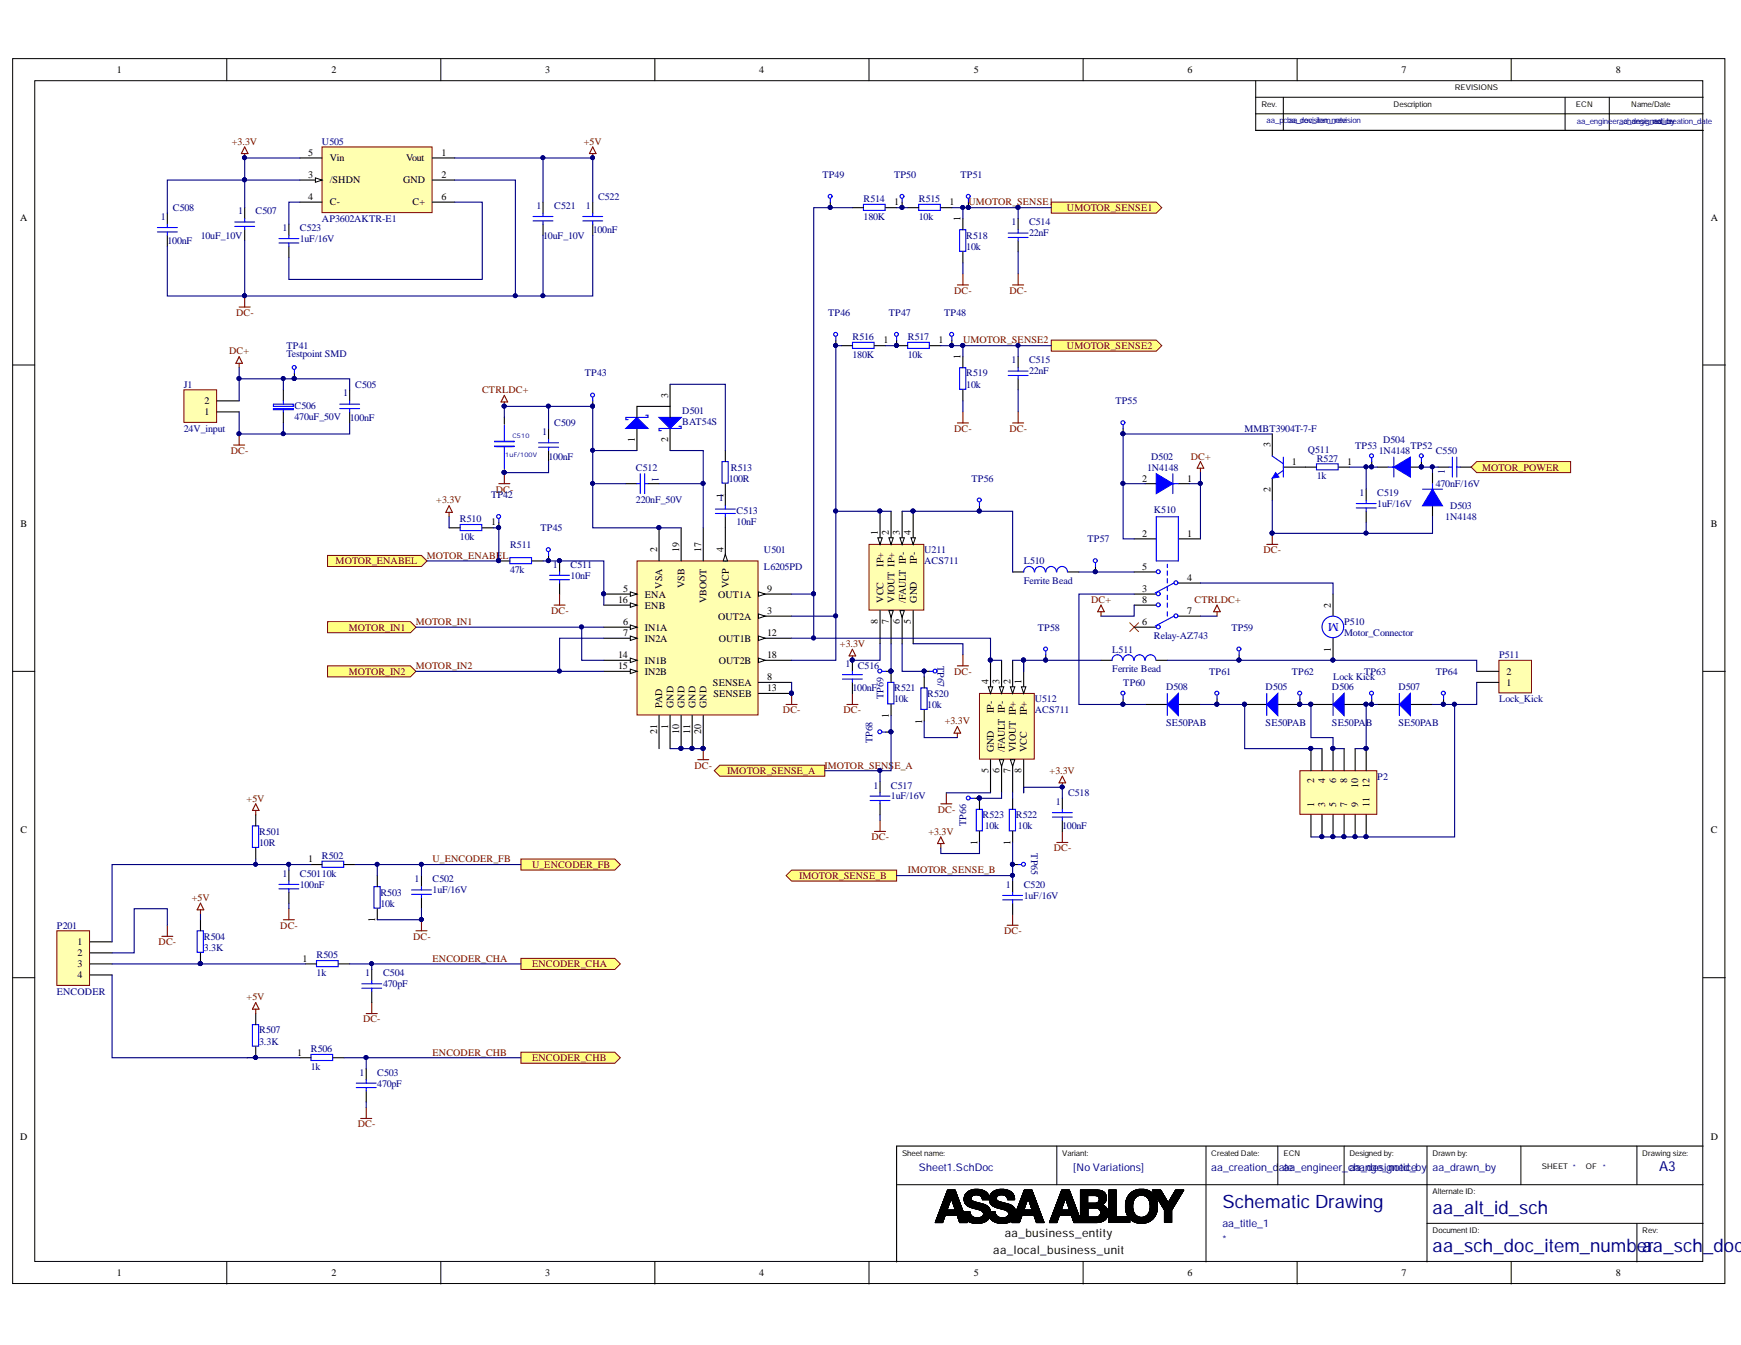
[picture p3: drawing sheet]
<svg xmlns="http://www.w3.org/2000/svg" width="279mm" height="216mm" viewBox="0 0 279 216" stroke-linecap="round" stroke-linejoin="round" font-family="sans-serif">
<defs><g id="words">
<g font-size="3" fill="#000080">
<text x="196.2" y="194">Schematic Drawing</text>
<text x="229.9" y="194.9">aa_alt_id_sch</text>
<text x="229.9" y="201.1">aa_sch_doc_item_numbeara_sch</text>
<text x="273.3" y="201.1">_doc_</text>
</g>
<text font-size="2.2" fill="#000080" x="266.3" y="188">A3</text>
<text font-size="1.9" fill="#00f" x="214.9" y="100.1" transform="rotate(-180 214.9 100.1)">M</text>
<g font-size="1.9">
<text x="159.4" y="201.3">aa_local_business_unit</text>
<text x="161.2" y="198.6">aa_business_entity</text>
</g>
<g font-size="1.7" fill="#000080">
<text x="147.5" y="188">Sheet1.SchDoc</text>
<text x="172.2" y="188">[NoVariations]</text>
<text x="194.4" y="188">aa_creation_date</text>
<text x="206" y="188">aa_engineer_change_notice</text>
<text x="216.5" y="188">aa_designed_by</text>
<text x="229.9" y="188">aa_drawn_by</text>
<text x="196.2" y="196.9">aa_title_1</text>
<text x="196.2" y="199.5">*</text>
</g>
<g font-size="1.6">
<text x="18.8" y="11.8">1</text>
<text x="53.2" y="11.8">2</text>
<text x="87.5" y="11.8">3</text>
<text x="121.8" y="11.8">4</text>
<text x="156.3" y="11.8">5</text>
<text x="190.6" y="11.8">6</text>
<text x="224.9" y="11.8">7</text>
<text x="259.3" y="11.8">8</text>
<text x="49.5" y="28.6">3</text>
<text x="49.5" y="25">5</text>
<text x="52.9" y="29.4">/SHDN</text>
<text x="52.9" y="25.9">Vin</text>
<text x="64.7" y="29.4">GND</text>
<text x="65.2" y="25.9">Vout</text>
<text x="70.9" y="25">1</text>
<text x="70.9" y="28.6">2</text>
<text x="3.2" y="35.4">A</text>
<text x="49.5" y="32.1">4</text>
<text x="52.9" y="33">C-</text>
<text x="66.2" y="33">C+</text>
<text x="70.9" y="32.1">6</text>
<text x="143.5" y="33">1</text>
<text x="152.4" y="33">1</text>
<text x="154.1" y="35.5" transform="rotate(-90 154.1 35.5)">1</text>
<text x="274.6" y="35.4">A</text>
<text x="141.8" y="55.1">1</text>
<text x="150.6" y="55.1">1</text>
<text x="154.1" y="57.6" transform="rotate(-90 154.1 57.6)">1</text>
<text x="32.8" y="64.9">2</text>
<text x="107.2" y="63.8" transform="rotate(-90 107.2 63.8)">3</text>
<text x="32.8" y="66.7">1</text>
<text x="101.9" y="71" transform="rotate(-90 101.9 71)">1</text>
<text x="107.2" y="71" transform="rotate(-90 107.2 71)">2</text>
<text x="203.9" y="71.8" transform="rotate(-90 203.9 71.8)">3</text>
<text x="183.3" y="77.3">2</text>
<text x="190.5" y="77.3">1</text>
<text x="207.3" y="74.6">1</text>
<text x="216.2" y="74.6">1</text>
<text x="116.1" y="79.9" transform="rotate(-90 116.1 79.9)">1</text>
<text x="203.9" y="78.9" transform="rotate(-90 203.9 78.9)">2</text>
<text x="3.3" y="84.6">B</text>
<text x="78.8" y="84.3">1</text>
<text x="105.4" y="88.7" transform="rotate(-90 105.4 88.7)">2</text>
<text x="109" y="88.7" transform="rotate(-90 109 88.7)">19</text>
<text x="112.5" y="88.7" transform="rotate(-90 112.5 88.7)">17</text>
<text x="116.1" y="88.7" transform="rotate(-90 116.1 88.7)">4</text>
<text x="140.9" y="86" transform="rotate(-90 140.9 86)">1</text>
<text x="142.6" y="86" transform="rotate(-90 142.6 86)">2</text>
<text x="144.4" y="86" transform="rotate(-90 144.4 86)">3</text>
<text x="146.2" y="86" transform="rotate(-90 146.2 86)">4</text>
<text x="183.3" y="86.1">2</text>
<text x="190.5" y="86.1">1</text>
<text x="274.6" y="84.6">B</text>
<text x="100" y="95">5</text>
<text x="103.5" y="95.9">ENA</text>
<text x="106.3" y="94.5" transform="rotate(-90 106.3 94.5)">VSA</text>
<text x="109.8" y="94.4" transform="rotate(-90 109.8 94.4)">VSB</text>
<text x="115.3" y="95.9">OUT1A</text>
<text x="116.9" y="94.4" transform="rotate(-90 116.9 94.4)">VCP</text>
<text x="123.1" y="95">9</text>
<text x="141.8" y="90.9" transform="rotate(-90 141.8 90.9)">IP+</text>
<text x="147.1" y="90.6" transform="rotate(-90 147.1 90.6)">IP-</text>
<text x="183.3" y="95">3</text>
<text x="183.3" y="91.4">5</text>
<text x="190.5" y="93.2">4</text>
<text x="99.2" y="96.8">16</text>
<text x="100" y="100.3">6</text>
<text x="103.5" y="97.7">ENB</text>
<text x="103.5" y="101.2">IN1A</text>
<text x="113.4" y="96.8" transform="rotate(-90 113.4 96.8)">VBOOT</text>
<text x="115.3" y="99.5">OUT2A</text>
<text x="123.1" y="98.5">3</text>
<text x="140.9" y="100.2" transform="rotate(-90 140.9 100.2)">8</text>
<text x="141.8" y="96.8" transform="rotate(-90 141.8 96.8)">VCC</text>
<text x="142.6" y="100.2" transform="rotate(-90 142.6 100.2)">7</text>
<text x="143.6" y="96.8" transform="rotate(-90 143.6 96.8)">VIOUT IP+</text>
<text x="144.4" y="100.2" transform="rotate(-90 144.4 100.2)">6</text>
<text x="145.4" y="96.8" transform="rotate(-90 145.4 96.8)">/FAULT IP-</text>
<text x="146.2" y="100.2" transform="rotate(-90 146.2 100.2)">5</text>
<text x="147.1" y="96.8" transform="rotate(-90 147.1 96.8)">GND</text>
<text x="183.3" y="100.3">6</text>
<text x="183.3" y="96.8">8</text>
<text x="190.5" y="98.5">7</text>
<text x="213.6" y="97.5" transform="rotate(-90 213.6 97.5)">2</text>
<text x="99.2" y="105.6">14</text>
<text x="99.2" y="107.4">15</text>
<text x="100" y="102.1">7</text>
<text x="103.5" y="103">IN2A</text>
<text x="103.5" y="106.6">IN1B</text>
<text x="115.3" y="103">OUT1B</text>
<text x="115.3" y="106.6">OUT2B</text>
<text x="123.1" y="102.1">12</text>
<text x="123.1" y="105.6">18</text>
<text x="213.6" y="104.6" transform="rotate(-90 213.6 104.6)">1</text>
<text x="103.5" y="108.3">IN2B</text>
<text x="106.3" y="113.6" transform="rotate(-90 106.3 113.6)">PAD</text>
<text x="108.1" y="113.6" transform="rotate(-90 108.1 113.6)">GND</text>
<text x="109.8" y="113.6" transform="rotate(-90 109.8 113.6)">GND</text>
<text x="111.6" y="113.6" transform="rotate(-90 111.6 113.6)">GND</text>
<text x="113.4" y="113.6" transform="rotate(-90 113.4 113.6)">GND</text>
<text x="114.4" y="110.1">SENSEA</text>
<text x="114.5" y="111.8">SENSEB</text>
<text x="123.1" y="109.2">8</text>
<text x="123.1" y="111">13</text>
<text x="158.6" y="109.9" transform="rotate(-90 158.6 109.9)">4</text>
<text x="160.4" y="109.9" transform="rotate(-90 160.4 109.9)">3</text>
<text x="162.2" y="109.9" transform="rotate(-90 162.2 109.9)">2</text>
<text x="164" y="109.9" transform="rotate(-90 164 109.9)">1</text>
<text x="241.7" y="110.1">1</text>
<text x="241.7" y="108.3">2</text>
<text x="105.4" y="117.9" transform="rotate(-90 105.4 117.9)">21</text>
<text x="107.2" y="117" transform="rotate(-90 107.2 117)">1</text>
<text x="109" y="117.9" transform="rotate(-90 109 117.9)">10</text>
<text x="110.8" y="117.8" transform="rotate(-90 110.8 117.8)">11</text>
<text x="112.5" y="117.9" transform="rotate(-90 112.5 117.9)">20</text>
<text x="142.6" y="115.3" transform="rotate(-90 142.6 115.3)">1</text>
<text x="148" y="116.2" transform="rotate(-90 148 116.2)">1</text>
<text x="159.5" y="114.5" transform="rotate(-90 159.5 114.5)">IP-</text>
<text x="164.8" y="114.9" transform="rotate(-90 164.8 114.9)">IP+</text>
<text x="158.6" y="124.1" transform="rotate(-90 158.6 124.1)">5</text>
<text x="159.5" y="120.7" transform="rotate(-90 159.5 120.7)">GND</text>
<text x="160.4" y="124.1" transform="rotate(-90 160.4 124.1)">6</text>
<text x="161.2" y="120.7" transform="rotate(-90 161.2 120.7)">/FAULT IP-</text>
<text x="162.2" y="124.1" transform="rotate(-90 162.2 124.1)">7</text>
<text x="163" y="120.7" transform="rotate(-90 163 120.7)">VIOUT IP+</text>
<text x="164" y="124.1" transform="rotate(-90 164 124.1)">8</text>
<text x="164.8" y="120.7" transform="rotate(-90 164.8 120.7)">VCC</text>
<text x="210.9" y="125.8" transform="rotate(-90 210.9 125.8)">2</text>
<text x="212.7" y="125.8" transform="rotate(-90 212.7 125.8)">4</text>
<text x="214.4" y="125.8" transform="rotate(-90 214.4 125.8)">6</text>
<text x="216.2" y="125.8" transform="rotate(-90 216.2 125.8)">8</text>
<text x="210.9" y="129.6" transform="rotate(-90 210.9 129.6)">1</text>
<text x="212.7" y="129.6" transform="rotate(-90 212.7 129.6)">3</text>
<text x="214.4" y="129.6" transform="rotate(-90 214.4 129.6)">5</text>
<text x="216.2" y="129.6" transform="rotate(-90 216.2 129.6)">7</text>
<text x="218" y="129.6" transform="rotate(-90 218 129.6)">9</text>
<text x="218" y="126.5" transform="rotate(-90 218 126.5)">10</text>
<text x="219.8" y="129.6" transform="rotate(-90 219.8 129.6)">11</text>
<text x="219.8" y="126.5" transform="rotate(-90 219.8 126.5)">12</text>
<text x="3.3" y="133.8">C</text>
<text x="156.9" y="135.6" transform="rotate(-90 156.9 135.6)">1</text>
<text x="162.2" y="135.6" transform="rotate(-90 162.2 135.6)">1</text>
<text x="274.6" y="133.8">C</text>
<text x="49.5" y="138.4">1</text>
<text x="60.2" y="148.1" transform="rotate(-90 60.2 148.1)">1</text>
<text x="12.4" y="151.7">1</text>
<text x="12.4" y="153.5">2</text>
<text x="12.4" y="155.2">3</text>
<text x="48.5" y="154.4">1</text>
<text x="12.4" y="157">4</text>
<text x="40.7" y="170.2" transform="rotate(-90 40.7 170.2)">1</text>
<text x="47.7" y="169.4">1</text>
<text x="3.2" y="183">D</text>
<text x="274.6" y="183">D</text>
<text x="18.8" y="204.9">1</text>
<text x="53.2" y="204.9">2</text>
<text x="87.5" y="204.9">3</text>
<text x="121.8" y="204.9">4</text>
<text x="156.3" y="204.9">5</text>
<text x="190.6" y="204.9">6</text>
<text x="224.9" y="204.9">7</text>
<text x="259.3" y="204.9">8</text>
</g>
<g font-size="1.6" fill="#800000">
<text x="37.2" y="23.2">+3.3V</text>
<text x="93.7" y="23.2">+5V</text>
<text x="155.4" y="33">UMOTOR_SENSE1</text>
<text x="171.2" y="33.9">UMOTOR_SENSE1</text>
<text x="153.1" y="47.2">DC-</text>
<text x="162" y="47.2">DC-</text>
<text x="37.9" y="50.7">DC-</text>
<text x="36.8" y="56.9">DC+</text>
<text x="154.6" y="55.1">UMOTOR_SENSE2</text>
<text x="171.2" y="56">UMOTOR_SENSE2</text>
<text x="77.4" y="63.1">CTRLDC+</text>
<text x="153.1" y="69.3">DC-</text>
<text x="162" y="69.3">DC-</text>
<text x="37" y="72.9">DC-</text>
<text x="191.1" y="73.8">DC+</text>
<text x="237.9" y="75.6">MOTOR_POWER</text>
<text x="70" y="80.8">+3.3V</text>
<text x="79.6" y="79.1">DC-</text>
<text x="68.5" y="89.7">MOTOR_ENAB1</text>
<text x="79.6" y="89.7">EL</text>
<text x="202.8" y="88.8">DC-</text>
<text x="53.9" y="90.6">MOTOR_ENABEL</text>
<text x="56" y="101.2">MOTOR_IN1</text>
<text x="66.7" y="100.3">MOTOR_IN1</text>
<text x="88.4" y="98.5">DC-</text>
<text x="175.1" y="96.8">DC+</text>
<text x="191.7" y="96.8">CTRLDC+</text>
<text x="66.7" y="107.4">MOTOR_IN2</text>
<text x="134.8" y="103.9">+3.3V</text>
<text x="56" y="108.3">MOTOR_IN2</text>
<text x="153.1" y="108.3">DC-</text>
<text x="125.7" y="114.5">DC-</text>
<text x="135.4" y="114.5">DC-</text>
<text x="151.6" y="116.3">+3.3V</text>
<text x="111.4" y="123.4">DC-</text>
<text x="116.7" y="124.2">IMOTOR_SENSE_A</text>
<text x="132.3" y="123.4">IMOTOR_SENSE_A</text>
<text x="168.4" y="124.2">+3.3V</text>
<text x="39.6" y="128.7">+5V</text>
<text x="150.5" y="130.5">DC-</text>
<text x="139.9" y="134.9">DC-</text>
<text x="149" y="134">+3.3V</text>
<text x="169.1" y="136.7">DC-</text>
<text x="69.4" y="138.4">U_ENCODER_FB</text>
<text x="85.4" y="139.4">U_ENCODER_FB</text>
<text x="128.3" y="141">IMOTOR_SENSE_B</text>
<text x="145.7" y="140.2">IMOTOR_SENSE_B</text>
<text x="30.8" y="144.6">+5V</text>
<text x="45" y="149.1">DC-</text>
<text x="161.2" y="149.9">DC-</text>
<text x="25.5" y="151.7">DC-</text>
<text x="66.3" y="150.9">DC-</text>
<text x="69.4" y="154.4">ENCODER_CHA</text>
<text x="85.4" y="155.2">ENCODER_CHA</text>
<text x="39.6" y="160.6">+5V</text>
<text x="58.3" y="164.1">DC-</text>
<text x="69.4" y="169.4">ENCODER_CHB</text>
<text x="85.4" y="170.3">ENCODER_CHB</text>
<text x="57.4" y="180.9">DC-</text>
</g>
<g font-size="1.6" fill="#000080">
<text x="51.7" y="23.2">U505</text>
<text x="132" y="28.6">TP49</text>
<text x="143.5" y="28.6">TP50</text>
<text x="154.1" y="28.6">TP51</text>
<text x="25.8" y="35.3">1</text>
<text x="27.7" y="33.9">C508</text>
<text x="38.2" y="34.4">1</text>
<text x="41" y="34.4">C507</text>
<text x="51.7" y="35.7">AP3602AKTR-E1</text>
<text x="86.1" y="33.6">1</text>
<text x="89" y="33.6">C521</text>
<text x="94" y="33.6">1</text>
<text x="96" y="32.1">C522</text>
<text x="138.6" y="32.5">R514</text>
<text x="138.6" y="35.3">180K</text>
<text x="147.5" y="32.5">R515</text>
<text x="147.5" y="35.3">10k</text>
<text x="26.9" y="39.2">100nF</text>
<text x="32.2" y="38.3">10uF_10V</text>
<text x="45.3" y="37.1">1</text>
<text x="48.1" y="37.1">C523</text>
<text x="48.1" y="38.8">1uF/16V</text>
<text x="87.2" y="38.3">10uF_10V</text>
<text x="95.1" y="37.4">100nF</text>
<text x="155.1" y="38.3">R518</text>
<text x="155.1" y="40.1">10k</text>
<text x="162.3" y="36.2">1</text>
<text x="165.1" y="36.2">C514</text>
<text x="165.1" y="37.9">22nF</text>
<text x="132.9" y="50.7">TP46</text>
<text x="142.6" y="50.7">TP47</text>
<text x="151.5" y="50.7">TP48</text>
<text x="46" y="56">TP41</text>
<text x="46" y="57.3">Testpoint SMD</text>
<text x="136.8" y="54.6">R516</text>
<text x="136.8" y="57.5">180K</text>
<text x="145.7" y="54.6">R517</text>
<text x="145.7" y="57.5">10k</text>
<text x="162.3" y="58.3">1</text>
<text x="165.1" y="58.3">C515</text>
<text x="29.5" y="62.2">J1</text>
<text x="47.3" y="65.6">C506</text>
<text x="55" y="63.6">1</text>
<text x="57" y="62.2">C505</text>
<text x="93.9" y="60.4">TP43</text>
<text x="155.1" y="60.4">R519</text>
<text x="155.1" y="62.2">10k</text>
<text x="165.1" y="60.1">22nF</text>
<text x="179" y="64.9">TP55</text>
<text x="29.5" y="69.3">24V_input</text>
<text x="47.3" y="67.4">470uF_50V</text>
<text x="56.1" y="67.5">100nF</text>
<text x="87" y="69.8">1</text>
<text x="89" y="68.5">C509</text>
<text x="109.5" y="66.5">D501</text>
<text x="109.5" y="68.3">BAT54S</text>
<text x="199.7" y="69.3">MMBT3904T-7-F</text>
<text x="222" y="71.1">D504</text>
<text x="88" y="73.8">100nF</text>
<text x="102.1" y="75.6">C512</text>
<text x="104.7" y="76.6" transform="rotate(90 104.7 76.6)">1</text>
<text x="116.9" y="77.3">100R</text>
<text x="117.3" y="75.6">R513</text>
<text x="155.9" y="77.3">TP56</text>
<text x="184.1" y="75.6">1N4148</text>
<text x="184.8" y="73.8">D502</text>
<text x="209.9" y="72.7">Q511</text>
<text x="211.3" y="74.1">R527</text>
<text x="211.3" y="76.9">1k</text>
<text x="217.5" y="72">TP53</text>
<text x="221.3" y="72.9">1N4148</text>
<text x="226.4" y="72">TP52</text>
<text x="230.4" y="72.9">C550</text>
<text x="231.9" y="76.1" transform="rotate(-90 231.9 76.1)">1</text>
<text x="73.8" y="83.8">R510</text>
<text x="78.8" y="80">TP42</text>
<text x="102.1" y="80.8">220nF_50V</text>
<text x="115.3" y="80.5">1</text>
<text x="118.2" y="82.6">C513</text>
<text x="185.2" y="82.4">K510</text>
<text x="218.2" y="79.6">1</text>
<text x="221" y="79.6">C519</text>
<text x="221" y="81.4">1uF/16V</text>
<text x="230.4" y="78.2">470nF/16V</text>
<text x="231.9" y="83.5">1N4148</text>
<text x="232.7" y="81.7">D503</text>
<text x="73.8" y="86.7">10k</text>
<text x="81.9" y="87.9">R511</text>
<text x="86.8" y="85.3">TP45</text>
<text x="118.2" y="84.3">10nF</text>
<text x="122.6" y="88.8">U501</text>
<text x="148.3" y="88.8">U211</text>
<text x="174.5" y="87">TP57</text>
<text x="81.9" y="92">47k</text>
<text x="88.7" y="91.1">1</text>
<text x="91.6" y="91.1">C511</text>
<text x="91.6" y="92.9">10nF</text>
<text x="122.6" y="91.4">L6205PD</text>
<text x="148.3" y="90.6">ACS711</text>
<text x="164.3" y="90.6">L510</text>
<text x="164.3" y="93.8">Ferrite Bead</text>
<text x="166.6" y="101.2">TP58</text>
<text x="197.6" y="101.2">TP59</text>
<text x="215.7" y="100.3">P510</text>
<text x="135.7" y="107.1">1</text>
<text x="137.7" y="107.4">C516</text>
<text x="150.4" y="106.9" transform="rotate(90 150.4 106.9)">TP67</text>
<text x="178.5" y="104.8">L511</text>
<text x="178.5" y="107.9">Ferrite Bead</text>
<text x="185.2" y="102.6">Relay-AZ743</text>
<text x="215.7" y="102.1">Motor_Connector</text>
<text x="240.6" y="105.6">P511</text>
<text x="136.8" y="111">100nF</text>
<text x="141.8" y="112.2" transform="rotate(-90 141.8 112.2)">TP69</text>
<text x="143.5" y="111">R521</text>
<text x="143.5" y="112.7">10k</text>
<text x="148.8" y="111.8">R520</text>
<text x="148.8" y="113.6">10k</text>
<text x="166.1" y="112.7">U512</text>
<text x="180.3" y="110.1">TP60</text>
<text x="187.1" y="110.8">D508</text>
<text x="194.1" y="108.3">TP61</text>
<text x="203.1" y="110.8">D505</text>
<text x="207.3" y="108.3">TP62</text>
<text x="213.8" y="110.8">D506</text>
<text x="213.9" y="109.2">Lock Kick</text>
<text x="218.9" y="108.3">TP63</text>
<text x="224.4" y="110.8">D507</text>
<text x="230.4" y="108.3">TP64</text>
<text x="240.6" y="112.7">Lock_Kick</text>
<text x="140" y="119.2" transform="rotate(-90 140 119.2)">TP68</text>
<text x="166.1" y="114.5">ACS711</text>
<text x="187.1" y="116.5">SE50PAB</text>
<text x="203.1" y="116.5">SE50PAB</text>
<text x="213.8" y="116.5">SE50PAB</text>
<text x="224.4" y="116.5">SE50PAB</text>
<text x="221" y="125.2">P2</text>
<text x="140.2" y="126.6">1</text>
<text x="143" y="126.6">C517</text>
<text x="143" y="128.3">1uF/16V</text>
<text x="157.7" y="131.3">R523</text>
<text x="163" y="131.3">R522</text>
<text x="169.5" y="129.2">1</text>
<text x="171.4" y="127.8">C518</text>
<text x="41.6" y="134">R501</text>
<text x="41.6" y="135.8">10R</text>
<text x="51.7" y="137.9">R502</text>
<text x="155.1" y="132.6" transform="rotate(-90 155.1 132.6)">TP66</text>
<text x="158" y="133.1">10k</text>
<text x="163.4" y="133.1">10k</text>
<text x="165.5" y="137" transform="rotate(90 165.5 137)">TP65</text>
<text x="170.5" y="133.1">100nF</text>
<text x="45.3" y="140.7">1</text>
<text x="48.1" y="140.7">C50110k</text>
<text x="48.1" y="142.5">100nF</text>
<text x="61" y="143.8">R503</text>
<text x="66.5" y="141.6">1</text>
<text x="69.4" y="141.6">C502</text>
<text x="69.4" y="143.4">1uF/16V</text>
<text x="161.4" y="142.5">1</text>
<text x="164.3" y="142.5">C520</text>
<text x="9.1" y="149.1">P201</text>
<text x="61" y="145.5">10k</text>
<text x="164.3" y="144.3">1uF/16V</text>
<text x="32.7" y="150.9">R504</text>
<text x="32.7" y="152.6">3.3K</text>
<text x="50.8" y="153.8">R505</text>
<text x="9.1" y="159.7">ENCODER</text>
<text x="50.8" y="156.7">1k</text>
<text x="58.6" y="156.7">1</text>
<text x="61.5" y="156.7">C504</text>
<text x="61.5" y="158.5">470pF</text>
<text x="41.6" y="165.9">R507</text>
<text x="41.6" y="167.7">3.3K</text>
<text x="49.9" y="168.9">R506</text>
<text x="49.9" y="171.7">1k</text>
<text x="57.7" y="172.7">1</text>
<text x="60.5" y="172.7">C503</text>
<text x="60.5" y="174.4">470pF</text>
</g>
<g font-size="1.3">
<text x="202.4" y="17.2">Rev.</text>
<text x="223.7" y="17.2">Description</text>
<text x="233.5" y="14.5">REVISIONS</text>
<text x="252.9" y="17.2">ECN</text>
<text x="261.8" y="17.2">Name/Date</text>
<text x="144.8" y="185.5">Sheetname:</text>
<text x="170.5" y="185.5">Variant:</text>
<text x="194.4" y="185.5">Created Date:</text>
<text x="206" y="185.5">ECN</text>
<text x="216.5" y="185.5">Designed by:</text>
<text x="229.9" y="185.5">Drawn by:</text>
<text x="263.6" y="185.5">Drawing size:</text>
<text x="229.9" y="191.7">Alternate ID:</text>
<text x="247.4" y="187.6">SHEET *</text>
<text x="254.5" y="187.6">OF</text>
<text x="229.9" y="197.9">DocumentID:</text>
<text x="263.6" y="197.9">Rev:</text>
</g>
<g font-size="1.3" fill="#000080">
<text x="203.3" y="19.8">aa_p</text>
<text x="206" y="19.8">cbaaa_doc_item_revi</text>
<text x="208.2" y="19.8">_revision_notesion</text>
<text x="253.1" y="19.9">aa_engineer_c_dese_nea_creation_date</text>
<text x="259.8" y="19.9">aahangignaotice</text>
<text x="266.1" y="19.9">d_by</text>
<text x="257.2" y="187.8">*</text>
</g>
<g font-size="1" fill="#000080">
<text x="82.3" y="70.3">C510</text>
<text x="81.1" y="73.4">1uF/100V</text>
</g>
</g></defs>
<g fill="#fff" stroke="#000" stroke-width=".16">
<path d="M2 9.4h274.8v196.6h-274.8z"/>
<path d="M5.6 13h267.7v189.5h-267.7z"/>
</g>
<g fill="none" stroke="#000" stroke-width=".16">
<path d="M36.4 9.4v3.6M70.7 9.4v3.6M105.1 9.4v3.6M139.5 9.4v3.6M173.8 9.4v3.6M201.5 13v7.9h71.8M201.5 15.6h71.8M201.5 18.3h71.8M206 15.6v5.3M208.2 9.4v3.6M242.5 9.4v3.6M251.2 15.6v5.3"/>
<path d="M258.3 15.6v5.3M2 58.6h3.6M273.3 58.6h3.6M2 107.8h3.6M273.3 107.8h3.6M2 156.9h3.6M273.3 156.9h3.6M143.9 190.2h129.4M150.1 196.3h1.2M150.1 196.2h1.2M150.1 196.1h1.2M150.2 196h1.2"/>
<path d="M150.2 195.9h1.2M150.3 195.8h1.1M150.3 195.7h1.2M150.3 195.6h1.2M150.4 195.5h1.1M150.4 195.5h1.2M150.4 195.4h1.2M150.4 195.3h1.2M150.5 195.2h1.1M150.5 195.1h1.2M150.5 195.1h5.4M150.5 195.1h5.3"/>
<path d="M150.5 195h5.3M150.6 195h5.2M150.6 194.9h5.1M150.6 194.8h5.1M150.7 194.7h5M150.7 194.6h5M150.7 194.5h5M150.7 194.5h3.9M150.8 194.4h3.8M150.8 194.4h3.7M150.8 194.3h3.7M150.8 194.2h3.7"/>
<path d="M150.9 194.2h1.1M150.9 194.1h1.1M150.9 194.1h1.2M151 194h1.1M151 193.9h1.1M151 193.8h1.1M151.1 193.6h1.1M151.1 193.5h1.1M151.1 193.5h1.2M151.2 193.4h1.1M151.2 193.3h1.1M151.2 193.2h1.1"/>
<path d="M151.3 193.1h1.1M151.3 193h1.1M151.4 196.1h-1.3M151.4 192.9h1.1M151.4 192.8h1.1M151.4 195.9h-1.2M151.4 195.8h-1.1M151.4 192.7h1.1M151.5 195.7l-1.2 .1M151.5 192.6h1.1M151.5 192.5h1.1M151.5 195.5l-1.2 .1"/>
<path d="M151.6 192.3h2.2M151.6 192.3h2.1M151.6 192.2h2.1M151.6 195.3h-1.2M151.6 192.1h2.1M151.7 192.1h2M151.7 192h2M151.7 192h1.9M151.7 191.9h1.9M151.8 191.8h1.8M151.8 191.7h1.7M151.8 191.6h1.7"/>
<path d="M151.9 191.6h1.6M151.9 191.5h1.6M151.9 191.5h1.5M151.9 191.4l1.5 .1M151.9 191.4h1.5M151.9 191.3l1.5 .1M152 191.3h1.4M152 191.2h1.3M152 191.1h1.3M152.1 191l1.2 .1M152.1 194h-1.2M152.1 191h1.2"/>
<path d="M152.1 193.8h-1.1M152.2 193.7l-1.2 .1M152.2 193.7h-1.2M152.3 193.5h-1.2M152.3 193.4h-1.1M152.3 193.2l-1.1 .1M152.4 193.2h-1.2M152.5 192.9l-1.2 .1M152.5 192.7h-1.1M152.6 192.6h-1.2M152.6 192.4h-1.1M152.7 192.4h1.1"/>
<path d="M152.7 192.5h1.1M152.7 192.6h1.2M152.7 192.5h1.2M152.8 192.6h1.1M152.8 192.7h1.1M152.8 192.8h1.1M152.8 192.9h1.2M152.9 192.9h1.1M152.9 193h1.1M152.9 193.1h1.2M152.9 193.1l1.2 .1M153 193.2h1.1"/>
<path d="M153 193.3h1.1M153 193.2l1.1 .1M153 193.4h1.2M153.1 193.5h1.1M153.1 193.6h1.2M153.1 193.6h1.1M153.1 193.7l1.2 .1M153.1 193.7h1.2M153.2 193.8h1.1M153.2 193.9h1.1M153.2 193.9h1.2M153.2 194h1.2"/>
<path d="M153.2 194.1h1.2M153.3 194.1h1.1M153.3 194.2h1.2M153.6 195.1l2.3 .1M153.7 195.2h2.3M153.7 195.3h2.4M153.7 195.2l2.4 .1M153.7 195.3l2.5 .1M153.7 195.4h2.7M153.7 195.4h2.6M153.7 195.5h5.1M153.7 195.5h3"/>
<path d="M153.8 195.5h4.9M153.8 195.6h4.9M153.8 192.4h-2.2M153.8 195.7h4.8M153.9 195.8h4.6M153.9 195.8h4.7M153.9 195.9h4.6M153.9 195.9l1.2 .1M153.9 195.9h1.2M153.9 196h1.3M153.9 196h1.2M153.9 196.1h1.3"/>
<path d="M154 196.1h1.2M154 196.2h1.2M154 196.3h1.2M154.7 192.5h1.2M154.7 192.4h1.2M154.7 192.8h1.4M154.7 192.7h1.4M154.7 192.7h1.3M154.7 192.7h1.2M154.7 192.6h1.2M154.7 192.3h1.2M154.7 192.2h1.2"/>
<path d="M154.8 192.9h1.5M154.8 192.8h1.4M154.8 192.2h1.1M154.8 192.1h1.1M154.8 192.9l1.8 .1M154.8 192.9h1.6M154.8 192.1h1.2M154.8 193h2M154.8 193l2.2 .1M154.8 191.9h1.3M154.8 193.1h2.4M154.9 193.1l2.5 .1"/>
<path d="M154.9 193.2h2.6M154.9 191.8h3.7M154.9 193.2h2.7M154.9 191.7h3.7M154.9 193.2l2.9 .1M155 193.3h2.9M155 191.7h3.5M155 191.6h3.5M155 193.3l3 .1M155 193.4h3.1M155.1 193.4h3.1M155.1 191.5h3.3"/>
<path d="M155.1 193.4l3.1 .1M155.2 195.9h3.2M155.2 193.5h3.1M155.2 191.4h3.1M155.2 193.5l3.2 .1M155.3 196h3M155.3 193.6h3.1M155.3 193.6h3.2M155.3 191.3h2.9M155.4 191.3h2.7M155.4 196.1h2.8M155.4 193.6l3.1 .1"/>
<path d="M155.4 191.2h2.7M155.5 196.1h2.6M155.5 193.7h3.1M155.5 191.2h2.5M155.6 196.1h2.4M155.6 193.7l3 .1M155.6 191.2h2.3M155.6 196.2h2.4M155.7 193.8h2.9M155.7 191.1h2.1M155.7 196.2h2.2M155.7 193.8h3"/>
<path d="M155.7 191.1h2M155.8 193.9h2.9M155.9 196.3h1.9M155.9 191h1.7M155.9 191h1.6M156 193.9h2.8M156 196.3h1.6M156 192h-1.2M156.1 192h-1.3M156.1 193.9h2.7M156.1 190.9h1.2M156.2 191.9h-1.4"/>
<path d="M156.2 196.4h1.2M156.2 194h2.6M156.3 191.8l-1.5 .1M156.4 196.4h.8M156.4 194h2.4M156.4 190.9h.6M156.6 194.1h2.2M156.7 194.1h2.2M156.9 194.1h2M157 195.5h3.7M157 194.2h1.9M157 191.8h1.6"/>
<path d="M157.2 194.2h1.7M157.2 191.9h1.5M157.3 195.4h3.1M157.3 194.3h1.6M157.3 191.9h1.4M157.3 192h1.4M157.4 194.3h1.5M157.4 192h1.3M157.4 192.1h1.3M157.5 195.4h2.8M157.5 192.1h1.2M157.5 194.4h1.4"/>
<path d="M157.5 195.3h2.7M157.5 192.2h2.5M157.6 192.2h2.3M157.6 194.4h1.4M157.6 192.3h2.3M157.6 195.3h2.5M157.6 192.4h2.3M157.6 192.5h2.3M157.7 194.5h1.3M157.7 192.6h2.3M157.7 192.5h2.2M157.7 195.2h2.3"/>
<path d="M157.7 194.5h2M157.7 194.6h2M157.8 195.1h2.1M157.8 195h2.1M157.8 194.7h1.9M157.8 194.6h1.9M157.8 195h2M157.8 194.9h2M157.8 194.8h2M157.8 194.8h1.9M158.6 195.7l-4.8 .1M158.6 191.8h-3.7"/>
<path d="M158.7 195.7h-4.9M158.8 192.8h1.4M158.8 192.7h1.3M158.8 192.7h1.2M158.8 192.6h1.2M158.8 192.9h1.7M158.8 192.9h1.6M158.8 192.8h1.5M158.8 192.1h1.2M158.8 192.9l1.8 .1M158.8 195.5h5.1M158.8 193h2.1"/>
<path d="M158.8 193h2M158.9 195.5h4.9M158.9 193l2.2 .1M158.9 191.9h1.3M158.9 195.6h4.9M158.9 193.1h2.3M158.9 193.1l2.5 .1M158.9 193.2h2.7M158.9 191.8h3.8M159 195.7h4.8M159 193.2h2.7M159 191.7h3.6"/>
<path d="M159 193.2l2.8 .1M159 193.3h3M159 191.6h3.6M159.1 193.3l3 .1M159.1 195.8h4.7M159.1 191.6h3.4M159.1 193.4h3.1M159.1 191.5l3.4 .1M159.1 191.5h3.4M159.1 195.9h4.6M159.2 193.4l3.1 .1M159.2 191.5h3.2"/>
<path d="M159.2 195.9h3.3M159.2 193.5h3.2M159.2 191.4h3.2M159.3 195.9h3.1M159.3 193.5l3.1 .1M159.3 191.4h3M159.3 196h3.1M159.3 193.6h3.2M159.3 191.3h2.9M159.4 196h2.9M159.4 193.6h3.1M159.4 191.3h2.8"/>
<path d="M159.4 196.1h2.8M159.4 193.6l3.2 .1M159.5 191.2h2.6M159.5 196.1h2.7M159.5 193.7h3.1M159.5 191.2h2.5M159.6 191.2h2.4M159.6 196.1h2.5M159.6 193.7l3.1 .1M159.7 196.2h2.3M159.7 191.1h2.2M159.7 193.8h3"/>
<path d="M159.8 196.2h2.1M159.8 193.8h2.9M159.8 191.1h2M159.9 193.9h2.9M159.9 196.3h1.9M159.9 191h1.8M160 192.1h-1.2M160 191h1.6M160 193.9h2.8M160.1 196.3h1.5M160.1 192h-1.3M160.2 190.9h1.2"/>
<path d="M160.2 193.9h2.6M160.2 191.9h-1.3M160.3 196.4h1.1M160.3 194h2.5M160.4 191.8l-1.5 .1M160.4 194h2.5M160.4 196.4h.9M160.4 190.9h.7M160.6 194.1h2.3M160.8 194.1h2.1M161 194.1h1.9M161.1 194.2h1.8"/>
<path d="M161.1 191.8h1.6M161.2 194.2h1.7M161.2 191.9h1.5M161.3 195.4h2.6M161.3 194.3h1.7M161.3 191.9h1.4M161.4 192h1.3M161.4 194.3h1.6M161.4 192h1.4M161.5 192.1h1.3M161.5 195.4h2.4M161.5 194.3h1.5"/>
<path d="M161.6 194.4h1.4M161.6 192.2h1.2M161.6 195.3h2.3M161.6 192.3h1.2M161.7 195.3h2.3M161.7 192.4h1.1M161.7 192.3h1.1M161.7 192.5h1.1M161.7 195.2h2.3M161.7 194.5h1.3M161.7 192.6h1.1M161.8 194.5h1.2"/>
<path d="M161.8 194.6h5.1M161.8 195.1h5.3M161.8 195h5.3M161.8 194.7h5.2M161.9 195h5.2M161.9 194.9h5.2M161.9 194.7h5.1M161.9 194.9h5.1M161.9 194.8h5.1M162.4 196.3h1.2M162.4 196.2h1.2M162.4 196.1h1.2"/>
<path d="M162.5 196.1h1.2M162.5 196h1.2M162.5 195.9h1.2M162.7 191.8h-3.8M163.1 194.5h3.8M163.1 194.4h3.8M163.1 194.3h3.7M163.2 194.2h3.6M163.2 194.1h1.1M163.2 194.1h1.2M163.2 194h1.2M163.3 194h1.1"/>
<path d="M163.3 193.9h1.1M163.3 193.8h1.2M163.3 193.7h1.2M163.4 193.7h1.1M163.4 193.6h1.1M163.4 193.5h1.2M163.5 193.4h1.1M163.5 193.3h1.2M163.6 193.2h1.1M163.6 196.2h-1.2M163.6 193h1.1M163.7 192.9h1.1"/>
<path d="M163.7 192.8h1.1M163.7 195.9h-1.2M163.7 192.7h1.1M163.8 192.7h1.1M163.8 192.6h1.1M163.8 192.5h1.1M163.8 192.4h1.1M163.9 192.4h2.2M163.9 195.5h-2.9M163.9 195.4h-2.5M163.9 192.3h2.2M163.9 192.2h2.1"/>
<path d="M164 192.1h2M164 195.1l-2.2 .1M164 192h2M164 191.9h1.9M164.1 191.8h1.8M164.1 191.7h1.8M164.1 191.7h1.7M164.2 191.6h1.6M164.2 191.5h1.6M164.2 191.4h1.6M164.2 191.4h1.5M164.3 191.3l1.4 .1"/>
<path d="M164.3 191.3h1.4M164.3 191.2h1.4M164.3 194.2h-1.1M164.3 191.1h1.3M164.4 194.1h-1.2M164.4 191.1h1.2M164.4 191h1.2M164.5 193.9h-1.2M164.5 193.6l-1.1 .1M164.5 193.6h-1.1M164.6 193.5l-1.2 .1M164.6 193.3l-1.1 .1"/>
<path d="M164.7 193.3h-1.2M164.7 193.1h-1.1M164.8 193h-1.2M164.8 192.8h-1.1M164.9 192.5h-1.1M165 192.5h1.1M165 192.4h1.1M165 192.5h1.2M165.1 192.6h1.1M165.1 192.7h1.1M165.1 192.8h1.2M165.1 192.7h1.2"/>
<path d="M165.2 192.9h1.1M165.2 193h1.1M165.2 193h1.2M165.2 193.1h1.2M165.3 193.2h1.1M165.3 193.1h1.1M165.3 193.3h1.2M165.3 193.3l1.2 .1M165.4 193.4h1.1M165.4 193.5h1.1M165.4 193.4l1.1 .1M165.4 193.6h1.2"/>
<path d="M165.4 193.7h1.2M165.5 193.7l1.1 .1M165.5 193.8h1.2M165.5 193.8h1.1M165.5 193.9h1.2M165.6 194h1.1M165.6 194.1h1.1M165.6 194.1h1.2M165.6 194.2h1.2M166 195.2h1.2M166 195.1l1.2 .1M166 195.2l1.2 .1"/>
<path d="M166 195.3h1.2M166 195.4h1.2M166 195.5h1.3M166.1 195.5h1.2M166.1 195.6h1.2M166.1 195.5l1.2 .1M166.1 192.3h-2.2M166.1 195.7h1.3M166.1 195.7h1.2M166.2 195.7h1.2M166.2 195.8h1.2M166.2 195.9h1.2"/>
<path d="M166.3 196h1.2M166.3 196.1h1.2M166.3 196.2h1.2M166.3 196.2h1.3M166.3 196.3h1.3M167.1 195.1h-5.3M168.4 196.3h1.2M168.4 196.2h1.2M168.5 196.1h1.2M168.5 196h1.2M168.5 195.9h1.2M168.6 195.8h1.2"/>
<path d="M168.6 195.7h1.2M168.6 195.6h1.2M168.7 195.6h1.1M168.7 195.6h1.2M168.7 195.4h1.2M168.8 195.3h1.1M168.8 195.2h1.2M168.9 195.1h4.2M168.9 195h4.2M168.9 194.9h4.2M168.9 194.9h4.1M169 194.8h4"/>
<path d="M169 194.7h4M169 194.6h4M169 194.6h3.9M169 194.5h3.9M169.1 194.5h3.8M169.1 194.4h3.8M169.1 194.3h3.7M169.2 194.3h3.6M169.2 194.2h3.6M169.2 194.1h1.1M169.2 194.1h1.2M169.2 194h1.2"/>
<path d="M169.3 193.9h1.1M169.3 193.8h1.2M169.4 193.7h1.1M169.4 193.6h1.1M169.4 193.6h1.2M169.4 193.5h1.2M169.5 193.4h1.1M169.5 193.3h1.1M169.5 193.2h1.2M169.6 193.2h1.1M169.6 193.1h1.1M169.6 184v6.2"/>
<path d="M169.6 196.2h-1.2M169.6 193h1.1M169.6 193h1.2M169.7 193h1.1M169.7 196h-1.2M169.7 192.9h1.1M169.7 192.8h1.1M169.7 195.9l-1.2 .1M169.7 195.9h-1.2M169.7 192.7h1.1M169.8 192.7h1.1M169.8 192.6h1.1"/>
<path d="M169.8 195.7h-1.2M169.8 192.5h1.1M169.9 192.4h1.1M169.9 195.5h-1.2M169.9 192.4h2.2M169.9 192.3h2.2M169.9 195.4h-1.2M169.9 192.2h2.2M169.9 192.2h2.1M170 195.2l-1.2 .1M170 192.1h2M170 195.2h-1.2"/>
<path d="M170 192h2M170 191.9h1.9M170.1 191.9h1.8M170.1 191.8h1.8M170.1 191.7h1.8M170.1 191.6l1.8 .1M170.2 191.6h1.6M170.2 191.5l1.6 .1M170.2 191.5h1.6M170.2 191.4h1.6M170.3 191.4h1.4M170.3 191.3h1.4"/>
<path d="M170.3 191.2h1.4M170.3 194.2h-1.1M170.3 191.1h1.4M170.4 194.1h-1.2M170.4 191.1h1.2M170.4 191h1.2M170.4 194h-1.1M170.4 193.9h-1.1M170.5 193.9h-1.2M170.5 193.6l-1.1 .1M170.6 193.3l-1.1 .1M170.7 193.1h-1.1"/>
<path d="M170.8 192.9h-1.1M170.8 192.8h-1.1M170.9 192.6h-1.1M171 192.5h-1.2M171 192.5h1.1M171 192.4h1.1M171 192.5h1.2M171.1 192.6h1.1M171.1 192.7h1.1M171.1 192.8h1.2M171.1 192.7h1.2M171.2 192.8h1.1"/>
<path d="M171.2 192.9h1.1M171.2 193h1.2M171.2 193.1h1.2M171.3 193.2h1.1M171.3 193.1h1.1M171.3 193.3h1.2M171.3 193.4h1.2M171.3 193.3l1.2 .1M171.4 193.4h1.1M171.4 193.5h1.1M171.4 193.4l1.1 .1M171.4 193.5h1.2"/>
<path d="M171.4 193.6h1.2M171.5 193.7h1.1M171.5 193.6h1.1M171.5 193.7l1.1 .1M171.5 193.8h1.2M171.5 193.8h1.1M171.5 193.9h1.2M171.5 194h1.2M171.6 194h1.1M171.6 194.1h1.2M171.6 194.2h1.2M172 195.2h1.2"/>
<path d="M172 195.1l1.2 .1M172 195.2l1.2 .1M172 195.3h1.2M172 195.4h1.3M172.1 195.5h1.2M172.1 195.4h1.2M172.1 195.6h1.2M172.1 192.3h-2.2M172.1 195.7h1.2M172.1 195.7h5.4M172.2 195.8h5.2M172.2 195.7h5.2"/>
<path d="M172.2 195.9h5.1M172.3 196h4.8M172.3 196.1h4.6M172.3 196.2h4.3M172.3 196.1h4.4M172.4 196.3h3.7M173.1 195.1h-4.3M173.4 195.6h4.1M173.4 195.5h4.2M173.4 195.4h4.2M173.4 195.4h4.3M173.4 195.3l4.3 .1"/>
<path d="M173.4 195.3h1.2M173.4 195.2h1.2M173.4 195.1h1.2M173.4 195h1.2M173.4 194.9h1.2M173.4 194.8h1.2M173.4 194.7h1.2M173.4 194.6h1.2M173.4 194.5h1.2M173.4 194.4h1.2M173.4 194.3h1.2M173.4 194.2h1.2"/>
<path d="M173.4 194.1h1.2M173.4 194h1.2M173.4 193.9h1.2M173.4 193.9h4.2M173.4 193.9h4.1M173.4 193.8h4.1M173.4 193.7l4.1 .1M173.4 193.7h4M173.4 193.6l4 .1M173.4 193.6h3.9M173.4 193.5l3.8 .1M173.4 193.5h3.7"/>
<path d="M173.4 193.4l3.6 .1M173.4 193.4h3.5M173.4 193.2h3.7M173.4 193.1h1.2M173.4 193h1.2M173.4 192.9h1.2M173.4 192.8h1.2M173.4 192.7h1.2M173.4 192.6h1.2M173.4 192.5h1.2M173.4 192.4h1.2M173.4 192.3h1.2"/>
<path d="M173.4 192.2h1.2M173.4 192.1h1.2M173.4 192h1.2M173.4 191.9h1.2M173.4 191.9h4.1M173.4 191.8l4.1 .1M173.4 191.8h4.1M173.4 191.7h4.1M173.4 191.7h4M173.4 191.6h4M173.4 191.5h3.9M173.4 191.4l3.9 .1"/>
<path d="M173.4 191.4h3.9M173.4 191.4h3.8M173.4 191.3l3.8 .1M173.4 191.3h3.7M173.4 191.2l3.7 .1M173.4 191.2h3.6M173.4 191.2h3.5M173.4 191.1l3.4 .1M173.4 191.1h3.3M173.4 191l3.1 .1M173.4 191h2.8M175.9 191.9h1.6"/>
<path d="M176 193.9h1.6M176 192h1.5M176.1 195.3h1.6M176.1 194h1.5M176.1 192h1.4M176.2 193h1.1M176.2 192.1h1.3M176.2 194h1.4M176.2 193h1.2M176.3 192.1h1.2M176.3 192.9h1.1M176.3 192.2h1.2"/>
<path d="M176.3 195.2h1.4M176.3 194.1h1.4M176.4 192.3h1.1M176.4 192.7h1.1M176.4 194.1h1.3M176.4 192.6h1.1M176.4 192.5h1.1M176.4 192.4h1.1M176.4 195.2h1.4M176.5 196.2h-4.2M176.5 194.2h1.2M176.5 195.1h1.3"/>
<path d="M176.5 195h1.3M176.5 194.3h1.3M176.6 194.3h1.2M176.6 194.9h1.2M176.6 194.4h1.2M176.6 194.8h1.2M176.6 194.5h1.2M176.6 194.7h1.2M176.6 194.6h1.2M176.9 193.4h-3.5M177 196.1h-4.7M177 193.3l-3.6 .1"/>
<path d="M177.1 196h-4.8M177.1 193.3h-3.7M177.1 193.2l-3.7 .1M177.2 195.9l-5 .1M177.2 193.2h-3.8M177.2 195.9h-5M177.3 193.1l-3.9 .1M177.3 193.1h-1.4M177.3 193l-1.2 .1M177.3 195.8h-5.1M177.4 193h-1.2M177.5 192.8h-1.2"/>
<path d="M177.5 192.8h-1.1M177.5 195.7h-4.1M177.5 195.6h-4.1M177.6 195.5h-4.2M177.7 195.2l-1.5 .1M177.8 195.2h-1.4M177.8 195.1h-1.3M177.8 195h-1.2M178 196.2h3.3M178 196.1h3.3M178 196h3.3M178 195.9h3.3"/>
<path d="M178 195.8h3.3M178 195.7h3.3M178 195.7h7M178 195.6h7.1M178 195.5h7.2M178 195.4h7.2M178 195.4h7.3M178 195.3l4.9 .1M178 195.3h4.7M178 195.2h1.1M178 195.1h1.1M178 195h1.1"/>
<path d="M178 194.9h1.1M178 194.8h1.1M178 194.7h1.1M178 194.6h1.1M178 194.5h1.1M178 194.4h1.1M178 194.3h1.1M178 194.2h1.1M178 194.1h1.1M178 194h1.1M178 193.9h1.1M178 193.8h1.1"/>
<path d="M178 193.7h1.1M178 193.6h1.1M178 193.5h1.1M178 193.4h1.1M178 193.3h1.1M178 193.2h1.1M178 193.1h1.1M178 193h1.1M178 192.9h1.1M178 192.8h1.1M178 192.7h1.1M178 192.6h1.1"/>
<path d="M178 192.5h1.1M178 192.4h1.1M178 192.3h1.1M178 192.2h1.1M178 192.1h1.1M178 192h1.1M178 191.9h1.1M178 191.8h1.1M178 191.7h1.1M178 191.6h1.1M178 191.5h1.1M178 191.4h1.1"/>
<path d="M178 191.3h1.1M178 191.2h1.1M178 191.1h1.1M178 191h1.1M180.6 194h1.2M180.6 193.9h1.2M180.6 193.8h1.2M180.6 193.7h1.2M180.6 193.6h1.2M180.6 193.5h1.2M180.6 193.4h1.2M180.6 193.3h1.2"/>
<path d="M180.6 193.2h1.2M180.6 194.2h1.2M180.6 194.1h1.2M180.6 193.1h1.2M180.7 194.3h1.2M180.7 194.3h1.1M180.7 194.2h1.1M180.7 193h1.1M180.7 193h1.2M180.7 194.4h1.2M180.7 192.9h1.2M180.7 194.5h1.2"/>
<path d="M180.7 192.8h1.2M180.7 194.6h1.3M180.7 192.7h1.2M180.7 194.7h1.3M180.7 192.7h1.3M180.7 192.6h1.3M180.8 194.7h1.2M180.8 192.6h1.2M180.8 192.5h1.2M180.8 194.8h1.3M180.8 192.4h1.3M180.8 194.9h1.3"/>
<path d="M180.9 194.9l1.3 .1M180.9 192.3h1.3M180.9 195h1.3M180.9 195h1.4M180.9 195.1h1.4M181 195.1l1.4 .1M181 192.1h1.4M181 195.2h1.5M181 195.2l1.6 .1M181.1 191.9h1.6M181.1 191.9h4.1M181.1 191.8h4.1"/>
<path d="M181.2 191.8h4M181.2 191.7h3.9M181.3 191.7h3.8M181.3 191.6h3.7M181.4 195.7h3.6M181.4 191.6h3.6M181.4 191.5h3.5M181.5 195.8h3.4M181.5 191.5h3.4M181.6 195.9h3.2M181.6 191.4h3.2M181.6 195.9h3.1"/>
<path d="M181.6 191.4h3.1M181.7 195.9h3M181.7 191.3h3M181.7 196h2.9M181.8 191.3h2.8M181.8 196h2.8M181.8 196.1h2.7M181.8 193l-1.1 .1M181.8 191.2h2.7M181.9 192.9h-1.2M181.9 191.2h2.6M181.9 196.1h2.5"/>
<path d="M182 192.7h-1.3M182 191.2h2.4M182 196.1h2.3M182 191.1h2.3M182.1 196.2h2.2M182.1 192.5h-1.3M182.1 192.4h-1.3M182.2 191.1h2M182.2 196.2h2M182.2 192.3h-1.3M182.3 192.2h-1.4M182.3 191h1.8"/>
<path d="M182.3 196.3h1.8M182.4 191h1.6M182.4 192.1h-1.5M182.5 196.3h1.4M182.5 192.1h-1.5M182.5 190.9h1.3M182.6 192h-1.6M182.7 192h-1.7M182.7 196.4h.9M182.8 190.9h.8M182.9 196.4h.6M182.9 191.9h-1.8"/>
<path d="M183.4 191.9h1.9M183.6 191.9h1.7M183.7 195.3h1.6M183.7 192h1.6M183.8 192h1.6M183.9 195.2h1.5M183.9 192.1h1.5M184 195.2h1.4M184 192.1h1.4M184 192.2h1.4M184.1 195.1h1.3M184.1 195h1.4"/>
<path d="M184.1 192.2h1.4M184.1 192.3h1.4M184.2 192.3h1.3M184.2 192.4h1.3M184.3 194.9h1.2M184.3 192.4h1.3M184.3 194.8h1.3M184.3 192.5h1.3M184.4 194.7h1.2M184.4 192.6h1.2M184.4 194.6h1.2M184.4 192.7h1.3"/>
<path d="M184.4 192.7h1.2M184.4 194.5h1.3M184.5 194.5h1.2M184.5 192.8h1.2M184.5 194.4h1.2M184.5 192.9h1.2M184.5 194.3h1.2M184.5 193h1.2M184.5 194.2h1.2M184.5 194.1h1.2M184.5 193.2h1.2M184.5 193.1h1.2"/>
<path d="M184.6 194.1h1.1M184.6 194h1.2M184.6 193.9h1.2M184.6 193.3h1.2M184.6 193.2h1.1M184.6 193.8h1.2M184.6 193.7h1.2M184.6 193.6h1.2M184.6 193.5h1.2M184.6 193.4h1.2M184.9 191h1.4M185 191h1.3"/>
<path d="M185 191.1h1.3M185 191.1l1.3 .1M185 191.2h1.3M185 191.2h1.4M185.1 191.2l1.3 .1M185.1 195.6h-7.1M185.1 191.3h1.3M185.1 191.3h1.4M185.1 195.5l-7.1 .1M185.2 191.4h1.3M185.2 195.5h-7.2M185.2 191.5h1.4"/>
<path d="M185.2 191.5l1.4 .1M185.3 191.6h1.3M185.3 195.3l-1.8 .1M185.3 191.6l1.4 .1M185.3 191.7h1.4M185.4 195.2l-1.6 .1M185.4 191.7h1.3M185.4 191.8h1.3M185.4 191.8h1.4M185.4 191.8l1.4 .1M185.4 195.1h-1.4M185.5 191.9h1.3"/>
<path d="M185.5 192h1.3M185.5 194.9l-1.3 .1M185.5 194.9h-1.3M185.5 192h1.4M185.6 192.1h1.3M185.6 194.8h-1.3M185.6 194.7l-1.3 .1M185.6 194.7h-1.2M185.6 192.2h1.4M185.7 194.6h-1.3M185.7 192.2h1.3M185.7 192.3h1.3"/>
<path d="M185.7 194.4h-1.2M185.7 194.2h-1.2M185.7 192.4h1.4M185.8 194h-1.2M185.8 192.4h1.3M185.8 192.5h1.3M185.8 192.5h1.4M185.9 192.6h1.3M185.9 192.7h1.3M185.9 192.7h1.4M186 192.7h1.3M186 192.8h1.3"/>
<path d="M186.1 192.9h1.3M186.1 193h1.4M186.1 193h2.7M186.2 193.1h2.5M186.2 193.2h2.5M186.3 193.2h2.4M186.3 193.3h2.3M186.3 193.4h2.3M186.4 193.4h2.1M186.4 193.5h2.1M186.5 193.5h2M186.5 193.6h1.9"/>
<path d="M186.6 193.7h1.8M186.6 193.8h1.7M186.6 193.9h1.7M186.7 193.9h1.6M186.7 194h1.5M186.7 193.9h1.5M186.8 194.1h1.3M186.8 194.2h1.3M186.9 196.2h1.1M186.9 196.1h1.1M186.9 196h1.1M186.9 195.9h1.1"/>
<path d="M186.9 195.8h1.1M186.9 195.7h1.1M186.9 195.6h1.1M186.9 195.5h1.1M186.9 195.4h1.1M186.9 195.3h1.1M186.9 195.2h1.1M186.9 195.1h1.1M186.9 195h1.1M186.9 194.9h1.1M186.9 194.8h1.1M186.9 194.7h1.1"/>
<path d="M186.9 194.6h1.1M186.9 194.5h1.1M186.9 194.4h1.1M186.9 194.3h1.1M186.9 194.2h1.2M187.5 193h1.3M187.6 192.9h1.3M187.7 192.7h1.3M187.7 192.6h1.3M187.8 192.5h1.3M187.8 192.4h1.3M187.9 192.3h1.3"/>
<path d="M188 192.1h1.3M188.1 192h1.3M188.1 191.9h1.3M188.1 191.9h1.4M188.2 191.8h1.3M188.2 191.7h1.3M188.3 193.8h-1.7M188.3 191.6h1.4M188.4 193.7h-1.8M188.4 191.5h1.3M188.4 191.4h1.3M188.5 191.4h1.3"/>
<path d="M188.6 191.2h1.3M188.6 193.2l-2.3 .1M188.6 191.1h1.4M188.7 191h1.3M188.7 193.1l-2.5 .1M188.8 192.9l-1.3 .1M188.9 192.9h-1.3M188.9 192.8h-1.3M189 192.7h-1.3M189 192.6h-1.3M189.2 192.4h-1.3M189.2 192.3h-1.3"/>
<path d="M189.3 192.3h-1.4M189.3 192.2h-1.4M189.3 192.2h-1.3M189.4 192.1h-1.4M189.5 191.8h-1.3M189.6 191.7h-1.3M189.6 191.6l-1.3 .1M189.6 191.6h-1.3M189.7 191.5l-1.3 .1M189.7 191.5h-1.3M189.8 191.3h-1.3M189.9 191.2l-1.4 .1"/>
<path d="M189.9 191.2h-1.3M189.9 191.1l-1.3 .1M189.9 191.1h-1.3M193.5 184v18.6M205.1 184v6.2M215.7 184v6.2M229 196.4h44.3M229 184v18.6M244.1 184v6.2M262.7 184v6.2M262.7 196.4v6.2M36.4 202.6v3.5"/>
<path d="M70.7 202.6v3.5M105.1 202.6v3.5M139.5 202.6v3.5M173.8 202.6v3.5M208.2 202.6v3.5M242.5 202.6v3.5"/>
</g>
<path d="M273.3 184h-129.4v18.6" fill="none" stroke="#000" stroke-width=".18"/>
<path d="M102.2 90h19.5v24.8h-19.5z" fill="#ffffb0" stroke="#800000" stroke-width=".16"/>
<path d="M96.9 95.4h5.3" fill="none" stroke="#000" stroke-width=".18"/>
<path d="M101.2 95l1 .4-1 .3z" fill="#fff"/>
<path d="M101.2 95l1 .4-1 .3z" fill="none" stroke="#000" stroke-width=".16"/>
<circle cx="96.9" cy="95.3" r=".31" fill="#000080" stroke="#000080" stroke-width=".16"/>
<path d="M96.9 97.1h5.3" fill="none" stroke="#000" stroke-width=".18"/>
<path d="M101.2 96.8l1 .3-1 .4z" fill="#fff"/>
<path d="M101.2 96.8l1 .3-1 .4z" fill="none" stroke="#000" stroke-width=".16"/>
<path d="M121.7 95.4h5.3" fill="none" stroke="#000" stroke-width=".18"/>
<path d="M121.7 95l1.1 .4-1.1 .3z" fill="#fff"/>
<path d="M121.7 95l1.1 .4-1.1 .3z" fill="none" stroke="#000" stroke-width=".16"/>
<path d="M121.7 98.9h5.3" fill="none" stroke="#000" stroke-width=".18"/>
<path d="M121.7 98.6l1.1 .3-1.1 .4z" fill="#fff"/>
<path d="M121.7 98.6l1.1 .3-1.1 .4z" fill="none" stroke="#000" stroke-width=".16"/>
<path d="M121.7 102.4h5.3" fill="none" stroke="#000" stroke-width=".18"/>
<path d="M121.7 102.1l1.1 .3-1.1 .4z" fill="#fff"/>
<path d="M121.7 102.1l1.1 .3-1.1 .4z" fill="none" stroke="#000" stroke-width=".16"/>
<path d="M121.7 106h5.3" fill="none" stroke="#000" stroke-width=".18"/>
<path d="M121.7 105.6l1.1 .4-1.1 .3z" fill="#fff"/>
<path d="M121.7 105.6l1.1 .4-1.1 .3z" fill="none" stroke="#000" stroke-width=".16"/>
<path d="M96.9 100.7h5.3" fill="none" stroke="#000" stroke-width=".18"/>
<path d="M101.2 100.3l1 .4-1 .3z" fill="#fff"/>
<path d="M101.2 100.3l1 .4-1 .3z" fill="none" stroke="#000" stroke-width=".16"/>
<path d="M96.9 102.4h5.3" fill="none" stroke="#000" stroke-width=".18"/>
<path d="M101.2 102.1l1 .3-1 .4z" fill="#fff"/>
<path d="M101.2 102.1l1 .3-1 .4z" fill="none" stroke="#000" stroke-width=".16"/>
<path d="M96.9 106h5.3" fill="none" stroke="#000" stroke-width=".18"/>
<path d="M101.2 105.6l1 .4-1 .3z" fill="#fff"/>
<path d="M101.2 105.6l1 .4-1 .3z" fill="none" stroke="#000" stroke-width=".16"/>
<path d="M96.9 107.8h5.3" fill="none" stroke="#000" stroke-width=".18"/>
<path d="M101.2 107.4l1 .4-1 .3z" fill="#fff"/>
<path d="M101.2 107.4l1 .4-1 .3z" fill="none" stroke="#000" stroke-width=".16"/>
<path d="M105.8 84.7v5.3M109.3 84.7v5.3M112.9 84.7v5.3M116.4 84.7v5.3" fill="none" stroke="#000" stroke-width=".18"/>
<circle cx="105.7" cy="84.7" r=".31" fill="#000080" stroke="#000080" stroke-width=".16"/>
<path d="M116.4 89l.4 1h-.8z" fill="#fff"/>
<path d="M116.4 89l.4 1h-.8z" fill="none" stroke="#000" stroke-width=".16"/>
<path d="M162.5 91.8h1.8M171.4 91.8h1.7M213.9 95.4v3.5M105.8 114.9v5.3M107.5 114.9v5.3M109.3 114.9v5.3M111.1 114.9v5.3M112.9 114.9v5.3M121.7 109.5h5.3M121.7 111.3h5.3M213.9 102.4v3.6" fill="none" stroke="#000" stroke-width=".18"/>
<g fill="#000080" stroke="#000080" stroke-width=".16">
<circle cx="127" cy="111.3" r=".31"/>
<circle cx="109.3" cy="120.1" r=".31"/>
<circle cx="111.1" cy="120.1" r=".31"/>
<circle cx="112.8" cy="120.1" r=".31"/>
<circle cx="96.9" cy="95.3" r=".31"/>
<circle cx="105.7" cy="84.7" r=".31"/>
<circle cx="80.9" cy="65.2" r=".31"/>
<circle cx="154.5" cy="55.4" r=".31"/>
<circle cx="155.4" cy="33.3" r=".31"/>
<circle cx="213.9" cy="105.9" r=".31"/>
</g>
<path d="M80.9 63.5l.6 1h-1.1zM80.9 64.5v.7M195.3 97.1l.5 1.1h-1zM195.3 98.2v.7" fill="none" stroke="#800000" stroke-width=".18"/>
<g fill="none" stroke="#00f" stroke-width=".18">
<path d="M166 91.8a.84 .84 0 0 0-.9-.9 .84 .84 0 0 0-.8 .9M167.8 91.8a.85 .85 0 0 0-.9-.9 .85 .85 0 0 0-.8 .9M169.5 91.8a.84 .84 0 0 0-.8-.9 .84 .84 0 0 0-.9 .9M171.3 91.8a.85 .85 0 0 0-.8-.9 .85 .85 0 0 0-.9 .9"/>
<circle cx="213.9" cy="100.6" r="1.73"/>
</g>
<path d="M181.3 100l1.4 1.4M182.7 100l-1.4 1.4" fill="none" stroke="#f00" stroke-width=".16"/>
<path d="M240.5 106h5.3v5.2h-5.3z" fill="#ffffb0" stroke="#800000" stroke-width=".16"/>
<g fill="none" stroke="#000" stroke-width=".18">
<path d="M102.2 68.8v3.5M182 97.1h3.6M182 95.4h3.6M182 91.8h3.6M182 86.5h3.6M189.1 98.9h3.6M189.1 93.6h3.6M189.1 86.5h3.6M176.7 106h1.8M182 100.7h3.6M185.6 106h1.7M237 109.5h3.5"/>
<path d="M237 107.8h3.5"/>
</g>
<path d="M72.1 81.2l.5 1h-1.1zM72.1 82.2v.8" fill="none" stroke="#800000" stroke-width=".18"/>
<g fill="none" stroke="#00f" stroke-width=".18">
<path d="M185.6 83h3.5v7h-3.5zM187.3 90.6v.5M187.3 91.6v.7M187.3 92.9v.7M187.3 94.1v.7M187.3 95.5v.7M187.3 96.8v.7M187.3 98.2v.7M188.4 93.6l-3 1.6M188.4 98.9l-3 1.6M180.2 106a.85 .85 0 0 0-.9-.9 .85 .85 0 0 0-.8 .9M181.9 106a.85 .85 0 0 0-.8-.9 .85 .85 0 0 0-.9 .9"/>
<path d="M183.7 106a.85 .85 0 0 0-.8-.9 .85 .85 0 0 0-.9 .9M185.5 106a.85 .85 0 0 0-.9-.9 .85 .85 0 0 0-.8 .9"/>
<circle cx="185.9" cy="91.8" r=".31"/>
<circle cx="185.9" cy="95.3" r=".31"/>
<circle cx="185.9" cy="97.1" r=".31"/>
<circle cx="188.7" cy="93.5" r=".31"/>
<circle cx="188.7" cy="98.9" r=".31"/>
<circle cx="185.9" cy="100.6" r=".31"/>
</g>
<path d="M100.4 68.8l1.8-1.8 1.8 1.8z" fill="#00f"/>
<path d="M100.4 68.8l1.8-1.8 1.8 1.8zM103.6 66.7h.4v.3h-3.6v.4h.4" fill="none" stroke="#00f" stroke-width=".18"/>
<path d="M107.5 61.7v3.5M107.5 68.8v3.5" fill="none" stroke="#000" stroke-width=".18"/>
<path d="M105.8 67h3.5l-1.8 1.8z" fill="#00f"/>
<path d="M105.8 67h3.5l-1.8 1.8zM109 68.4h.3v.4h-3.5v.3h.3" fill="none" stroke="#00f" stroke-width=".18"/>
<path d="M102.2 67v-1.8h5.3v1.8" fill="none" stroke="#000" stroke-width=".18"/>
<path d="M139.5 87.4h8.8v10.5h-8.8z" fill="#ffffb0" stroke="#800000" stroke-width=".16"/>
<path d="M141.2 82.1v5.3" fill="none" stroke="#000" stroke-width=".18"/>
<path d="M140.9 86.3h.7l-.4 1.1z" fill="#fff"/>
<path d="M140.9 86.3h.7l-.4 1.1z" fill="none" stroke="#000" stroke-width=".16"/>
<circle cx="141.2" cy="82" r=".31" fill="#000080" stroke="#000080" stroke-width=".16"/>
<path d="M143 82.1v5.3" fill="none" stroke="#000" stroke-width=".18"/>
<path d="M142.6 86.3h.8l-.4 1.1z" fill="#fff"/>
<path d="M142.6 86.3h.8l-.4 1.1z" fill="none" stroke="#000" stroke-width=".16"/>
<path d="M144.8 82.1v5.3" fill="none" stroke="#000" stroke-width=".18"/>
<path d="M144.4 86.3h.7l-.3 1.1z" fill="#fff"/>
<path d="M144.4 86.3h.7l-.3 1.1z" fill="none" stroke="#000" stroke-width=".16"/>
<path d="M146.5 82.1v5.3" fill="none" stroke="#000" stroke-width=".18"/>
<path d="M146.2 86.3h.7l-.4 1.1z" fill="#fff"/>
<path d="M146.2 86.3h.7l-.4 1.1z" fill="none" stroke="#000" stroke-width=".16"/>
<circle cx="146.5" cy="82" r=".31" fill="#000080" stroke="#000080" stroke-width=".16"/>
<path d="M144.8 98v5.3M146.5 98v5.3" fill="none" stroke="#000" stroke-width=".18"/>
<path d="M144.4 98h.7l-.3 1.1z" fill="#fff"/>
<path d="M144.4 98h.7l-.3 1.1z" fill="none" stroke="#000" stroke-width=".16"/>
<path d="M143 98v5.3" fill="none" stroke="#000" stroke-width=".18"/>
<path d="M142.6 98h.8l-.4 1.1z" fill="#fff"/>
<path d="M142.6 98h.8l-.4 1.1z" fill="none" stroke="#000" stroke-width=".16"/>
<path d="M141.2 98v5.3" fill="none" stroke="#000" stroke-width=".18"/>
<g fill="#000080" stroke="#000080" stroke-width=".16">
<circle cx="141.2" cy="82" r=".31"/>
<circle cx="146.5" cy="82" r=".31"/>
</g>
<path d="M157.2 111.3h8.8v10.6h-8.8z" fill="#ffffb0" stroke="#800000" stroke-width=".16"/>
<path d="M164.3 106v5.3" fill="none" stroke="#000" stroke-width=".18"/>
<path d="M163.9 110.2h.7l-.3 1.1z" fill="#fff"/>
<path d="M163.9 110.2h.7l-.3 1.1z" fill="none" stroke="#000" stroke-width=".16"/>
<circle cx="164.2" cy="105.9" r=".31" fill="#000080" stroke="#000080" stroke-width=".16"/>
<path d="M162.5 106v5.3" fill="none" stroke="#000" stroke-width=".18"/>
<path d="M162.2 110.2h.7l-.4 1.1z" fill="#fff"/>
<path d="M162.2 110.2h.7l-.4 1.1z" fill="none" stroke="#000" stroke-width=".16"/>
<path d="M160.7 106v5.3" fill="none" stroke="#000" stroke-width=".18"/>
<path d="M160.4 110.2h.7l-.4 1.1z" fill="#fff"/>
<path d="M160.4 110.2h.7l-.4 1.1z" fill="none" stroke="#000" stroke-width=".16"/>
<path d="M159 106v5.3" fill="none" stroke="#000" stroke-width=".18"/>
<path d="M158.6 110.2h.7l-.3 1.1z" fill="#fff"/>
<path d="M158.6 110.2h.7l-.3 1.1z" fill="none" stroke="#000" stroke-width=".16"/>
<circle cx="158.9" cy="105.9" r=".31" fill="#000080" stroke="#000080" stroke-width=".16"/>
<path d="M159 121.9v5.4M160.7 121.9v5.4" fill="none" stroke="#000" stroke-width=".18"/>
<path d="M160.4 121.9h.7l-.4 1.1z" fill="#fff"/>
<path d="M160.4 121.9h.7l-.4 1.1z" fill="none" stroke="#000" stroke-width=".16"/>
<path d="M162.5 121.9v5.4" fill="none" stroke="#000" stroke-width=".18"/>
<path d="M162.2 121.9h.7l-.4 1.1z" fill="#fff"/>
<path d="M162.2 121.9h.7l-.4 1.1z" fill="none" stroke="#000" stroke-width=".16"/>
<path d="M164.3 121.9v5.4" fill="none" stroke="#000" stroke-width=".18"/>
<g fill="#000080" stroke="#000080" stroke-width=".16">
<circle cx="164.2" cy="105.9" r=".31"/>
<circle cx="158.9" cy="105.9" r=".31"/>
</g>
<path d="M9.1 149.4h5.3v8.8h-5.3z" fill="#ffffb0" stroke="#800000" stroke-width=".16"/>
<path d="M80.9 67v1.1M80.9 75.4v.5M14.4 151.2h3.6M14.4 153h3.6M14.4 154.7h3.6M14.4 156.5h3.6" fill="none" stroke="#000" stroke-width=".18"/>
<path d="M79.4 70.8l3.1 .1zM79.4 71.6l3.1 .1zM80.9 68.3v2.5M80.9 71.7v3.5" fill="none" stroke="#00f" stroke-width=".18"/>
<circle cx="80.9" cy="75.8" r=".31" fill="#000080" stroke="#000080" stroke-width=".16"/>
<path d="M31.6 149.4h1v3.5h-1z" fill="#fff" stroke="#00f" stroke-width=".18"/>
<path d="M32.2 147.6v1.8M32.2 153v1.7" fill="none" stroke="#000" stroke-width=".18"/>
<circle cx="32.1" cy="154.7" r=".31" fill="#000080" stroke="#000080" stroke-width=".16"/>
<path d="M40.5 164.5h1v3.4h-1z" fill="#fff" stroke="#00f" stroke-width=".18"/>
<path d="M100.4 77.6h1.8M104 77.6h1.8M41 162.7v1.8M41 168v1.8" fill="none" stroke="#000" stroke-width=".18"/>
<circle cx="41" cy="169.7" r=".31" fill="#000080" stroke="#000080" stroke-width=".16"/>
<path d="M102.2 77.6h.5M102.7 76v3.2M103.5 77.6h.5M103.5 76v3.2" fill="none" stroke="#00f" stroke-width=".18"/>
<path d="M138.6 32.8h3.4v1h-3.4z" fill="#fff" stroke="#00f" stroke-width=".18"/>
<path d="M136.8 33.3h1.8M142.1 33.3h1.8" fill="none" stroke="#000" stroke-width=".18"/>
<path d="M136.8 55h3.5v.9h-3.5z" fill="#fff" stroke="#00f" stroke-width=".18"/>
<path d="M135 55.5h1.8M140.3 55.5h1.8" fill="none" stroke="#000" stroke-width=".18"/>
<g fill="none" stroke="#800000" stroke-width=".18">
<path d="M80.1 77.6h1.7M80.9 75.9v1.7M153.6 67.9h1.8M154.5 66.1v1.8M192.7 74.1l.5 1.1h-1.1zM192.7 75.2v.7M88.9 97.1h1.8M89.8 95.4v1.7M176.7 97.1l.5 1.1h-1zM176.7 98.2v.7M203.3 87.4h1.8M204.2 85.6v1.8"/>
<path d="M126.2 113.1h1.7M127 111.3v1.8M135.9 113.1h1.8M136.8 111.3v1.8M153.6 106.9h1.8M153.6 116.6l.6 1.1h-1.1zM153.6 117.7v.7M154.5 105.1v1.8M41 129l.6 1.1h-1.1zM41 130.1v.7M112 121.9h1.7M112.9 120.2v1.7"/>
<path d="M140.3 133.5h1.8M141.2 131.7v1.8M151 129h1.8M151 134.3l.5 1.1h-1.1zM151 135.4v.7M151.9 127.3v1.7M169.6 135.2h1.8M170.5 133.5v1.7M32.2 145l.5 1h-1.1zM32.2 146v.8M66.8 149.4h1.7M67.6 147.6v1.8"/>
<path d="M161.6 148.5h1.8M162.5 146.8v1.7M41 162v.7M41 160.9l.6 1.1h-1.1zM57.9 179.5h1.8M58.8 177.8v1.7M58.8 162.7h1.7M59.7 160.9v1.8"/>
</g>
<g fill="#000080" stroke="#000080" stroke-width=".16">
<circle cx="67.6" cy="147.6" r=".31"/>
<circle cx="112.8" cy="120.1" r=".31"/>
<circle cx="127" cy="111.3" r=".31"/>
<circle cx="204.1" cy="85.6" r=".31"/>
<circle cx="80.9" cy="75.8" r=".31"/>
</g>
<g fill="#ffff80" stroke="#800000" stroke-width=".16">
<path d="M83.6 168.9h15.1l.9 .9-.9 .9h-15.1z" fill-rule="evenodd"/>
<path d="M83.6 153.8h15.1l.9 .9-.9 .9h-15.1z" fill-rule="evenodd"/>
<path d="M83.6 137.9h15.1l.9 .9-.9 .9h-15.1z" fill-rule="evenodd"/>
<path d="M236.1 75l.9-.9h15.1v1.8h-15.1z" fill-rule="evenodd"/>
<path d="M114.6 123.7l.9-.9h16.9v1.8h-16.9z" fill-rule="evenodd"/>
<path d="M126.2 140.6l.8-.9h16.9v1.7h-16.9z" fill-rule="evenodd"/>
<path d="M52.6 99.8h13.3l.9 .9-.9 .9h-13.3z" fill-rule="evenodd"/>
<path d="M52.6 106.9h13.3l.9 .9-.9 .9h-13.3z" fill-rule="evenodd"/>
<path d="M52.6 89.2h15l.9 .8-.9 .9h-15z" fill-rule="evenodd"/>
</g>
<path d="M136.8 104.2l.5 1.1h-1zM136.8 105.3v.7M170.5 124.6l.5 1.1h-1zM170.5 125.7v.7" fill="none" stroke="#800000" stroke-width=".18"/>
<g fill="#000080" stroke="#000080" stroke-width=".16">
<circle cx="136.8" cy="105.9" r=".31"/>
<circle cx="170.5" cy="126.3" r=".31"/>
</g>
<g fill="#ffff80" stroke="#800000" stroke-width=".16">
<path d="M168.7 54.6h16.9l.8 .9-.8 .9h-16.9z" fill-rule="evenodd"/>
<path d="M168.7 32.4h16.9l.8 .9-.8 .9h-16.9z" fill-rule="evenodd"/>
</g>
<path d="M39.3 23.6l.5 1.1h-1.1zM39.3 24.7v.7M95.1 23.6l.6 1.1h-1.1zM95.1 24.7v.7M38.4 49.3h1.8M39.3 47.5v1.8" fill="none" stroke="#800000" stroke-width=".18"/>
<g fill="#000080" stroke="#000080" stroke-width=".16">
<circle cx="39.2" cy="25.3" r=".31"/>
<circle cx="39.2" cy="47.5" r=".31"/>
<circle cx="95.1" cy="25.3" r=".31"/>
<circle cx="208.6" cy="113" r=".31"/>
<circle cx="199.7" cy="113" r=".31"/>
</g>
<path d="M39.3 33.3v1.8M39.3 36.9v1.8M87.1 32.4v1.8M87.1 36v1.8M199.7 113.1h3.6M205.1 113.1h3.5" fill="none" stroke="#000" stroke-width=".18"/>
<path d="M37.7 36.3h3.2M37.7 35.6h3.2M39.3 35.1v.5M39.3 36.3v.6M85.5 35.5h3.2M85.5 34.8h3.2M87.1 34.2v.6M87.1 35.5v.5" fill="none" stroke="#00f" stroke-width=".18"/>
<path d="M203.3 113.1l1.8-1.8v3.6z" fill="#00f"/>
<path d="M203.3 113.1l1.8-1.8v3.6zM203.3 111.3v3.6" fill="none" stroke="#00f" stroke-width=".18"/>
<g fill="#000080" stroke="#000080" stroke-width=".16">
<circle cx="208.6" cy="113" r=".31"/>
<circle cx="199.7" cy="113" r=".31"/>
</g>
<path d="M208.6 123.7h12.4v7h-12.4z" fill="#ffffb0" stroke="#800000" stroke-width=".16"/>
<g fill="none" stroke="#000" stroke-width=".18">
<path d="M210.4 113.1h3.5M215.7 113.1h3.6M210.4 120.2v3.5M210.4 130.8v3.5M212.2 120.2v3.5M212.2 130.8v3.5M213.9 120.2v3.5M213.9 130.8v3.5M215.7 120.2v3.5M215.7 130.8v3.5M217.5 120.2v3.5M217.5 130.8v3.5"/>
<path d="M219.3 120.2v3.5M219.3 130.8v3.5"/>
</g>
<g fill="#000080" stroke="#000080" stroke-width=".16">
<circle cx="210.4" cy="120.1" r=".31"/>
<circle cx="212.1" cy="134.3" r=".31"/>
<circle cx="213.9" cy="134.3" r=".31"/>
<circle cx="213.9" cy="120.1" r=".31"/>
<circle cx="215.7" cy="134.3" r=".31"/>
<circle cx="217.5" cy="134.3" r=".31"/>
<circle cx="219.2" cy="134.3" r=".31"/>
<circle cx="219.2" cy="120.1" r=".31"/>
<circle cx="219.2" cy="113" r=".31"/>
<circle cx="210.4" cy="113" r=".31"/>
</g>
<path d="M213.9 113.1l1.8-1.8v3.6z" fill="#00f"/>
<path d="M213.9 113.1l1.8-1.8v3.6zM213.9 111.3v3.6" fill="none" stroke="#00f" stroke-width=".18"/>
<g fill="#000080" stroke="#000080" stroke-width=".16">
<circle cx="219.2" cy="113" r=".31"/>
<circle cx="210.4" cy="113" r=".31"/>
</g>
<path d="M221 113.1h3.6M226.3 113.1h3.6" fill="none" stroke="#000" stroke-width=".18"/>
<path d="M224.6 113.1l1.7-1.8v3.6z" fill="#00f"/>
<path d="M224.6 113.1l1.7-1.8v3.6zM224.6 111.3v3.6" fill="none" stroke="#00f" stroke-width=".18"/>
<path d="M45.5 147.6h1.7M46.4 145.9v1.7" fill="none" stroke="#800000" stroke-width=".18"/>
<path d="M40.5 132.6h1v3.4h-1z" fill="#fff" stroke="#00f" stroke-width=".18"/>
<path d="M41 130.8v1.8M41 136.1v1.8" fill="none" stroke="#000" stroke-width=".18"/>
<path d="M51.7 138.2h3.5v1h-3.5z" fill="#fff" stroke="#00f" stroke-width=".18"/>
<path d="M49.9 138.8h1.8M55.2 138.8h1.8" fill="none" stroke="#000" stroke-width=".18"/>
<path d="M60 142.3h1v3.5h-1z" fill="#fff" stroke="#00f" stroke-width=".18"/>
<path d="M46.4 139.7v1.7M46.4 143.2v1.8M59.7 155.6v1.8M59.7 159.2v1.7M60.5 140.6v1.7M60.5 145.9v1.7M58.8 171.6v1.7M58.8 175.1v1.8" fill="none" stroke="#000" stroke-width=".18"/>
<path d="M44.8 142.7h3.2M44.8 142h3.2M46.4 141.4v.6M46.4 142.7v.5M58.1 158.6h3.2M58.1 157.9h3.2M59.7 157.4v.5M59.7 158.6v.6M57.2 174.6h3.2M57.2 173.9h3.2M58.8 173.3v.6M58.8 174.6v.5" fill="none" stroke="#00f" stroke-width=".18"/>
<path d="M50.8 154.2h3.5v1h-3.5z" fill="#fff" stroke="#00f" stroke-width=".18"/>
<path d="M49 154.7h1.8M54.3 154.7h1.8" fill="none" stroke="#000" stroke-width=".18"/>
<path d="M49.9 169.3h3.5v.9h-3.5z" fill="#fff" stroke="#00f" stroke-width=".18"/>
<path d="M48.1 169.8h1.8M53.5 169.8h1.7" fill="none" stroke="#000" stroke-width=".18"/>
<path d="M147.4 32.8h3.5v1h-3.5z" fill="#fff" stroke="#00f" stroke-width=".18"/>
<path d="M145.7 33.3h1.7M151 33.3h1.8" fill="none" stroke="#000" stroke-width=".18"/>
<path d="M154 36.9h1v3.4h-1z" fill="#fff" stroke="#00f" stroke-width=".18"/>
<path d="M154.5 35.1v1.8M154.5 40.4v1.8" fill="none" stroke="#000" stroke-width=".18"/>
<path d="M153.6 45.7h1.8M154.5 44v1.7" fill="none" stroke="#800000" stroke-width=".18"/>
<path d="M145.7 55h3.4v.9h-3.4z" fill="#fff" stroke="#00f" stroke-width=".18"/>
<path d="M143.9 55.5h1.8M149.2 55.5h1.8" fill="none" stroke="#000" stroke-width=".18"/>
<circle cx="143.9" cy="55.4" r=".31" fill="#000080" stroke="#000080" stroke-width=".16"/>
<path d="M154 59h1v3.5h-1z" fill="#fff" stroke="#00f" stroke-width=".18"/>
<path d="M154.5 57.3v1.7M154.5 62.6v1.7" fill="none" stroke="#000" stroke-width=".18"/>
<path d="M162.5 45.7h1.8M163.4 44v1.7M162.5 67.9h1.8M163.4 66.1v1.8" fill="none" stroke="#800000" stroke-width=".18"/>
<path d="M29.5 62.6h5.3v5.2h-5.3z" fill="#ffffb0" stroke="#800000" stroke-width=".16"/>
<path d="M34.8 66.1h3.6M34.8 64.3h3.6M45.5 62.6v1.7M45.5 66.1v1.8M136.8 106v1.8M136.8 109.5v1.8" fill="none" stroke="#000" stroke-width=".18"/>
<path d="M38.4 57.3l.5 1h-1.1zM38.4 58.3v.7M37.5 71.4h1.8M38.4 69.7v1.7M26 150.3h1.7M26.9 148.5v1.8" fill="none" stroke="#800000" stroke-width=".18"/>
<g fill="#000080" stroke="#000080" stroke-width=".16">
<circle cx="38.3" cy="69.6" r=".31"/>
<circle cx="136.8" cy="105.9" r=".31"/>
</g>
<path d="M43.9 64.9h3.2v.3h-3.2zM43.9 65.6h3.2v.2h-3.2zM45.5 64.3v.6M45.5 65.6v.5M135.2 109h3.2M135.2 108.3h3.2M136.8 107.8v.5M136.8 109v.5" fill="none" stroke="#00f" stroke-width=".18"/>
<path d="M147.8 110.4h1v3.5h-1z" fill="#fff" stroke="#00f" stroke-width=".18"/>
<path d="M148.3 108.7v1.7M148.3 114v1.7M170.5 128.1v1.8M170.5 131.7v1.8" fill="none" stroke="#000" stroke-width=".18"/>
<path d="M168.9 131.2h3.2M168.9 130.4h3.2M170.5 129.9v.5M170.5 131.2v.5" fill="none" stroke="#00f" stroke-width=".18"/>
<path d="M211.3 74.4h3.4v1h-3.4z" fill="#fff" stroke="#00f" stroke-width=".18"/>
<path d="M209.5 75h1.8M214.8 75h1.8" fill="none" stroke="#000" stroke-width=".18"/>
<path d="M115.9 74.1h1v3.5h-1z" fill="#fff" stroke="#00f" stroke-width=".18"/>
<g fill="none" stroke="#000" stroke-width=".18">
<path d="M26.9 34.2v1.8M26.9 37.8v1.7M95.1 32.4v1.8M95.1 36v1.8M56.1 62.6v1.7M56.1 66.1v1.8M88 68.8v1.8M88 72.3v1.8M116.4 72.3v1.8M116.4 77.6v3.6M89.8 90v1.8M89.8 93.6v1.8"/>
<path d="M116.4 83v1.7"/>
</g>
<g fill="none" stroke="#00f" stroke-width=".18">
<path d="M25.3 37.2h3.2M25.3 36.5h3.2M26.9 36v.5M26.9 37.2v.6M93.5 35.5h3.2M93.5 34.8h3.2M95.1 34.2v.6M95.1 35.5v.5M54.5 65.6h3.2M54.5 64.9h3.2M56.1 64.3v.6M56.1 65.6v.5"/>
<path d="M86.4 71.8h3.2M86.4 71.1h3.2M88 70.6v.5M88 71.8v.5M88.2 93.1h3.2M88.2 92.3h3.2M89.8 91.8v.5M89.8 93.1v.5M114.8 82.4h3.2M114.8 81.7h3.2M116.4 81.2v.5M116.4 82.4v.6"/>
</g>
<circle cx="89.8" cy="90" r=".31" fill="#000080" stroke="#000080" stroke-width=".16"/>
<path d="M73.8 84.2h3.5v1h-3.5z" fill="#fff" stroke="#00f" stroke-width=".18"/>
<path d="M72.1 84.7h1.7M77.4 84.7h1.8" fill="none" stroke="#000" stroke-width=".18"/>
<path d="M223.7 75h2.6v1.6z" fill="#00f"/>
<path d="M223.7 75h2.6v1.6zM223.7 73.4v3.2" fill="none" stroke="#00f" stroke-width=".18"/>
<path d="M221 75h1.8M226.3 75h1.8" fill="none" stroke="#000" stroke-width=".18"/>
<circle cx="228.1" cy="74.9" r=".31" fill="#000080" stroke="#000080" stroke-width=".16"/>
<path d="M223.7 75l2.6-1.6v1.6z" fill="#00f"/>
<path d="M222.8 75h.9M223.7 75l2.6-1.6v1.6z" fill="none" stroke="#00f" stroke-width=".18"/>
<circle cx="228.1" cy="74.9" r=".31" fill="#000080" stroke="#000080" stroke-width=".16"/>
<path d="M229.9 78.5v2.7h-1.6z" fill="#00f"/>
<path d="M228.3 78.5h3.2M229.9 78.5v2.7h-1.6z" fill="none" stroke="#00f" stroke-width=".18"/>
<path d="M229.9 75.9v1.7M229.9 81.2v1.8" fill="none" stroke="#000" stroke-width=".18"/>
<path d="M229.9 78.5l1.6 2.7h-1.6z" fill="#00f"/>
<path d="M229.9 78.5l1.6 2.7h-1.6zM229.9 77.6v.9" fill="none" stroke="#00f" stroke-width=".18"/>
<path d="M185.6 76l2.6 1.6h-2.6z" fill="#00f"/>
<path d="M185.6 76l2.6 1.6h-2.6zM188.2 76v3.2" fill="none" stroke="#00f" stroke-width=".18"/>
<path d="M183.8 77.6h1.8M189.1 77.6h1.8" fill="none" stroke="#000" stroke-width=".18"/>
<path d="M185.6 77.6h2.6l-2.6 1.6z" fill="#00f"/>
<g fill="none" stroke="#00f" stroke-width=".18">
<path d="M185.6 77.6h2.6l-2.6 1.6zM188.2 77.6h.9M139.6 128.5h3.2M139.6 127.8h3.2M141.2 127.3v.5M141.2 128.5v.5M66 143.6h3.2M66 142.9h3.2M67.6 142.3v.6M67.6 143.6v.5M160.9 144.4h3.2M160.9 143.7h3.2"/>
<path d="M162.5 143.2v.5M162.5 144.4v.6"/>
</g>
<path d="M141.2 125.5v1.8M141.2 129v1.8M67.6 140.6v1.7M67.6 144.1v1.8M162.5 141.4v1.8M162.5 145v1.8" fill="none" stroke="#000" stroke-width=".18"/>
<path d="M142.5 109.5h1v3.5h-1z" fill="#fff" stroke="#00f" stroke-width=".18"/>
<path d="M143 107.8v1.7M143 113.1v1.8" fill="none" stroke="#000" stroke-width=".18"/>
<circle cx="143" cy="107.7" r=".31" fill="#000080" stroke="#000080" stroke-width=".16"/>
<path d="M156.7 129.9h.9v3.5h-.9z" fill="#fff" stroke="#00f" stroke-width=".18"/>
<path d="M157.2 128.1v1.8M157.2 133.5v1.7" fill="none" stroke="#000" stroke-width=".18"/>
<circle cx="157.2" cy="128.1" r=".31" fill="#000080" stroke="#000080" stroke-width=".16"/>
<path d="M162 129.9h1v3.5h-1z" fill="#fff" stroke="#00f" stroke-width=".18"/>
<path d="M163.4 35.1v1.8M163.4 38.7v1.7M163.4 57.3v1.7M163.4 60.8v1.8M162.5 128.1v1.8M162.5 133.5v1.7" fill="none" stroke="#000" stroke-width=".18"/>
<path d="M161.8 38.1h3.2M161.8 37.4h3.2M163.4 36.9v.5M163.4 38.1v.6M161.8 59.6h3.2M163.4 59v.6M161.8 60.3h3.2M163.4 60.3v.5" fill="none" stroke="#00f" stroke-width=".18"/>
<path d="M51.7 23.6h17.6v10.5h-17.6z" fill="#ffffb0" stroke="#800000" stroke-width=".16"/>
<path d="M48.1 28.9h3.6M69.4 25.4h3.6M69.4 32.4h3.6" fill="none" stroke="#000" stroke-width=".18"/>
<path d="M50.6 28.5l1.1 .4-1.1 .4z" fill="#fff"/>
<path d="M50.6 28.5l1.1 .4-1.1 .4z" fill="none" stroke="#000" stroke-width=".16"/>
<path d="M48.1 25.4h3.6M48.1 32.4h3.6M69.4 28.9h3.6" fill="none" stroke="#000" stroke-width=".18"/>
<path d="M81.8 89.5h3.5v1h-3.5z" fill="#fff" stroke="#00f" stroke-width=".18"/>
<path d="M204.2 69.7v3.5M204.2 76.8v3.5M206 75h3.5M80.1 90h1.7M85.4 90h1.7" fill="none" stroke="#000" stroke-width=".18"/>
<circle cx="80" cy="90" r=".31" fill="#000080" stroke="#000080" stroke-width=".16"/>
<path d="M204.2 73.2l1.8 1.2M206 75.5l-1.8 1.3M206 73.4v3.2" fill="none" stroke="#00f" stroke-width=".18"/>
<path d="M204.7 75.9l.5 .7-1 .2z" fill="#00f"/>
<path d="M204.7 75.9l.5 .7-1 .2z" fill="none" stroke="#00f" stroke-width=".16"/>
<path d="M219.3 78.5v1.8M230.8 75h1.8M234.3 75h1.8M219.3 82.1v1.7M183.8 113.1h3.5M189.1 113.1h3.6" fill="none" stroke="#000" stroke-width=".18"/>
<path d="M232.6 75h.5M233.1 73.4v3.2M233.8 75h.5M233.8 73.4v3.2M217.7 81.5h3.1M217.7 80.8h3.1M219.3 80.3v.5M219.3 81.5v.6" fill="none" stroke="#00f" stroke-width=".18"/>
<path d="M187.3 113.1l1.8-1.8v3.6z" fill="#00f"/>
<g fill="none" stroke="#00f" stroke-width=".18">
<path d="M44.8 39h3.2M44.8 38.3h3.2M46.4 37.8v.5M46.4 39v.5M133.2 31.9v.5M144.8 31.9v.5M155.4 31.9v.5M47.2 59.4v.5M134.1 54.1v.5M143.9 54.1v.5M152.8 54.1v.5M95.1 63.8v.5"/>
<path d="M180.2 68.2v.6M220.1 73.6v.5M228.1 73.6v.5M80.1 83.3v.5M88 88.6v.6M157.2 80.7v.5M175.8 90.4v.5M141.6 107.8h.5M141.6 117.5h.5M149.2 107.8h.5M167.8 104.6v.5M180.2 111.7v.5"/>
<path d="M187.3 113.1l1.8-1.8v3.6zM187.3 111.3v3.6M195.3 111.7v.5M198.9 104.6v.5M208.6 111.7v.5M220.1 111.7v.5M231.7 111.7v.5M155.8 128.1h.5M163.4 138.8h.5"/>
<circle cx="133.2" cy="31.5" r=".31"/>
<circle cx="144.7" cy="31.5" r=".31"/>
<circle cx="155.4" cy="31.5" r=".31"/>
<circle cx="47.2" cy="59" r=".31"/>
<circle cx="134.1" cy="53.7" r=".31"/>
<circle cx="143.9" cy="53.7" r=".31"/>
<circle cx="152.7" cy="53.7" r=".31"/>
<circle cx="95.1" cy="63.4" r=".31"/>
<circle cx="180.2" cy="67.8" r=".31"/>
<circle cx="220.1" cy="73.2" r=".31"/>
<circle cx="228.1" cy="73.2" r=".31"/>
<circle cx="80" cy="82.9" r=".31"/>
<circle cx="88" cy="88.2" r=".31"/>
<circle cx="157.2" cy="80.3" r=".31"/>
<circle cx="175.8" cy="90" r=".31"/>
<circle cx="141.2" cy="117.5" r=".31"/>
<circle cx="141.2" cy="107.7" r=".31"/>
<circle cx="150.1" cy="107.7" r=".31"/>
<circle cx="167.8" cy="104.2" r=".31"/>
<circle cx="180.2" cy="111.3" r=".31"/>
<circle cx="195.3" cy="111.3" r=".31"/>
<circle cx="198.8" cy="104.2" r=".31"/>
<circle cx="208.6" cy="111.3" r=".31"/>
<circle cx="220.1" cy="111.3" r=".31"/>
<circle cx="231.6" cy="111.3" r=".31"/>
<circle cx="155.4" cy="128.1" r=".31"/>
<circle cx="164.2" cy="138.7" r=".31"/>
</g>
<g fill="none" stroke="#000" stroke-width=".18">
<path d="M46.4 36v1.8M46.4 39.5v1.8M133.2 32.4v.9M144.8 32.4v.9M155.4 32.4v.9M47.2 59.9v.9M134.1 54.6v.9M143.9 54.6v.9M152.8 54.6v.9M95.1 64.3v.9M180.2 68.8v.9M220.1 74.1v.9"/>
<path d="M228.1 74.1v.9M80.1 83.8v.9M88 89.2v.8M157.2 81.2v.9M175.8 90.9v.9M142.1 107.8h.9M142.1 117.5h.9M148.3 107.8h.9M167.8 105.1v.9M180.2 112.2v.9M195.3 112.2v.9M198.9 105.1v.9"/>
<path d="M208.6 112.2v.9M220.1 112.2v.9M231.7 112.2v.9M156.3 128.1h.9M162.5 138.8h.9"/>
</g>
<g fill="#000080" stroke="#000080" stroke-width=".16">
<circle cx="47.2" cy="60.8" r=".31"/>
<circle cx="80" cy="84.7" r=".31"/>
<circle cx="95.1" cy="65.2" r=".31"/>
<circle cx="88" cy="90" r=".31"/>
<circle cx="134.1" cy="55.4" r=".31"/>
<circle cx="143.9" cy="55.4" r=".31"/>
<circle cx="152.7" cy="55.4" r=".31"/>
<circle cx="133.2" cy="33.3" r=".31"/>
<circle cx="144.7" cy="33.3" r=".31"/>
<circle cx="155.4" cy="33.3" r=".31"/>
<circle cx="228.1" cy="74.9" r=".31"/>
<circle cx="220.1" cy="74.9" r=".31"/>
<circle cx="180.2" cy="69.6" r=".31"/>
<circle cx="157.2" cy="82" r=".31"/>
<circle cx="175.8" cy="91.8" r=".31"/>
<circle cx="167.8" cy="105.9" r=".31"/>
<circle cx="198.8" cy="105.9" r=".31"/>
<circle cx="180.2" cy="113" r=".31"/>
<circle cx="195.3" cy="113" r=".31"/>
<circle cx="208.6" cy="113" r=".31"/>
<circle cx="220.1" cy="113" r=".31"/>
<circle cx="231.6" cy="113" r=".31"/>
<circle cx="162.5" cy="138.7" r=".31"/>
<circle cx="157.2" cy="128.1" r=".31"/>
<circle cx="148.3" cy="107.7" r=".31"/>
<circle cx="143" cy="117.5" r=".31"/>
<circle cx="143" cy="107.7" r=".31"/>
<circle cx="112.8" cy="77.6" r=".31"/>
<circle cx="95.1" cy="77.6" r=".31"/>
<circle cx="109.3" cy="120.1" r=".31"/>
<circle cx="111.1" cy="120.1" r=".31"/>
<circle cx="112.8" cy="120.1" r=".31"/>
<circle cx="93.3" cy="100.6" r=".31"/>
<circle cx="89.8" cy="107.7" r=".31"/>
<circle cx="134.1" cy="82" r=".31"/>
<circle cx="134.1" cy="98.9" r=".31"/>
<circle cx="96.9" cy="95.3" r=".31"/>
<circle cx="89.8" cy="90" r=".31"/>
<circle cx="95.1" cy="72.3" r=".31"/>
<circle cx="213.9" cy="105.9" r=".31"/>
<circle cx="127" cy="111.3" r=".31"/>
<circle cx="204.1" cy="85.6" r=".31"/>
<circle cx="180.2" cy="77.6" r=".31"/>
<circle cx="80.9" cy="65.2" r=".31"/>
<circle cx="60.5" cy="138.7" r=".31"/>
<circle cx="58.7" cy="169.7" r=".31"/>
<circle cx="80" cy="90" r=".31"/>
<circle cx="163.4" cy="33.3" r=".31"/>
<circle cx="80.9" cy="75.8" r=".31"/>
<circle cx="88" cy="65.2" r=".31"/>
<circle cx="105.7" cy="84.7" r=".31"/>
<circle cx="154.5" cy="55.4" r=".31"/>
<circle cx="163.4" cy="55.4" r=".31"/>
<circle cx="233.4" cy="113" r=".31"/>
<circle cx="219.2" cy="134.3" r=".31"/>
<circle cx="217.5" cy="134.3" r=".31"/>
<circle cx="215.7" cy="134.3" r=".31"/>
<circle cx="213.9" cy="134.3" r=".31"/>
<circle cx="212.1" cy="134.3" r=".31"/>
<circle cx="219.2" cy="113" r=".31"/>
<circle cx="219.2" cy="120.1" r=".31"/>
<circle cx="210.4" cy="113" r=".31"/>
<circle cx="213.9" cy="120.1" r=".31"/>
<circle cx="210.4" cy="120.1" r=".31"/>
<circle cx="199.7" cy="113" r=".31"/>
<circle cx="59.6" cy="154.7" r=".31"/>
<circle cx="67.6" cy="147.6" r=".31"/>
<circle cx="46.3" cy="138.7" r=".31"/>
<circle cx="41" cy="138.7" r=".31"/>
<circle cx="32.1" cy="154.7" r=".31"/>
<circle cx="130.6" cy="95.3" r=".31"/>
<circle cx="154.5" cy="33.3" r=".31"/>
<circle cx="45.4" cy="69.6" r=".31"/>
<circle cx="45.4" cy="60.8" r=".31"/>
<circle cx="38.3" cy="69.6" r=".31"/>
<circle cx="38.3" cy="60.8" r=".31"/>
<circle cx="41" cy="169.7" r=".31"/>
<circle cx="219.2" cy="74.9" r=".31"/>
<circle cx="229.9" cy="74.9" r=".31"/>
<circle cx="67.6" cy="138.7" r=".31"/>
<circle cx="219.2" cy="85.6" r=".31"/>
<circle cx="192.6" cy="77.6" r=".31"/>
<circle cx="141.2" cy="123.7" r=".31"/>
<circle cx="39.2" cy="28.9" r=".31"/>
<circle cx="39.2" cy="47.5" r=".31"/>
<circle cx="82.7" cy="47.5" r=".31"/>
<circle cx="39.2" cy="25.3" r=".31"/>
<circle cx="87.1" cy="25.3" r=".31"/>
<circle cx="95.1" cy="25.3" r=".31"/>
<circle cx="87.1" cy="47.5" r=".31"/>
<circle cx="141.2" cy="82" r=".31"/>
<circle cx="146.5" cy="82" r=".31"/>
<circle cx="136.8" cy="105.9" r=".31"/>
<circle cx="130.6" cy="102.4" r=".31"/>
<circle cx="158.9" cy="105.9" r=".31"/>
<circle cx="170.5" cy="126.3" r=".31"/>
<circle cx="162.5" cy="140.5" r=".31"/>
<circle cx="164.2" cy="105.9" r=".31"/>
</g>
<g fill="none" stroke="#000080" stroke-width=".18">
<path d="M39.3 38.7v8.8h-12.4v-8M48.1 28.9h-21.2v5.3M48.1 25.4h-8.8v7.9M48.1 32.4h-1.7v3.6M73 32.4h4.4v12.5h-31v-3.6M73 28.9h9.7v18.6h-43.4M73 25.4h14.1v7M87.1 25.4h8v7M87.1 37.8v9.7M95.1 37.8v9.7h-12.4M136.8 33.3h-6.2v62.1M143.9 33.3h1.8"/>
<path d="M152.8 33.3h10.6M154.5 33.3v1.8M163.4 33.3v1.8M163.4 33.3h5.3M38.4 59v5.3M135 55.5h-.9v43.4M142.1 55.5h1.8M151 55.5h17.7M154.5 42.2v1.8M154.5 55.5v1.8M163.4 40.4v3.6M163.4 55.5v1.8"/>
<path d="M38.4 66.1v3.6h17.7v-1.8M38.4 60.8h17.7v1.8M45.5 60.8v1.8M45.5 67.9v1.8M80.9 67v-1.8h14.2v19.5h14.2M88 74.1v1.8h-7.1M88 65.2v3.6M95.1 77.6h5.3M95.1 72.3h7.1M105.8 77.6h7.1M107.5 61.7h8.9v10.6M107.5 72.3h5.4v12.4"/>
<path d="M154.5 64.3v1.8M163.4 62.6v3.5M180.2 77.6h3.6M190.9 77.6h1.8M192.7 75.9v10.6M204.2 69.7h-24v16.8h1.8M216.6 75h4.4M219.3 75v3.5M228.1 75h2.7M229.9 75v.9M72.1 83v1.7M79.2 84.7h.9v5.3h-11.6"/>
<path d="M87.1 90h9.8v7.1M127 98.9h7.1v7.1h-7.1M127 95.4h3.6M130.6 95.4v7h-3.6M134.1 82.1h8.9M144.8 82.1h17.7v9.7M173.1 91.8h8.9M182 97.1v1.8h-5.3M182 95.4h-8.9v17.7h10.7M192.7 93.6h21.2v1.8M192.7 98.9h2.6M204.2 80.3v5.3h25.7v-2.6"/>
<path d="M219.3 83.8v1.8M66.8 100.7h26.6M66.8 107.8h23M96.9 100.7h-3.5v5.3h3.5M96.9 102.4h-7.1v5.4h7.1M127 109.5v1.8M130.6 102.4h28.4v3.6h1.7M141.2 103.3v2.7h-4.4M143 114.9v8.8h-10.6M143 103.3v4.5M144.8 103.3v4.5h3.5v.9M146.5 103.3h8v1.8"/>
<path d="M148.3 115.7v2.7h5.3M162.5 106h1.8v1.8M164.3 106h12.4M187.3 106h49.7v1.8M192.7 113.1h7v7.1h12.5M208.6 113.1h1.8v5.3h3.5v1.8h1.8M221 113.1h-1.7v7.1h-1.8M233.4 113.1v21.2h-23M237 109.5v3.6h-7.1M41 137.9v.9h-23v12.4M41 138.8h5.4M49.9 138.8h-3.5v.9"/>
<path d="M57 138.8h26.6M60.5 138.8v1.8M67.6 138.8v1.8M107.5 120.2h5.4M141.2 123.7v1.8M141.2 130.8v.9M151.9 127.3h7.1M157.2 135.2v1.8h-6.2v-.9M160.7 127.3v.8h-3.5M162.5 135.2v5.4M162.5 127.3v.8M164.3 127.3v-.9h6.2v1.7"/>
<path d="M18 156.5v13.3h30.1M18 154.7h31M26.9 148.5v-2.6h-5.4v7.1h-3.5M32.2 146.8v.8M46.4 145v.9M56.1 154.7h27.5M59.7 154.7v.9M67.6 145.9v1.7h-7.1M143.9 140.6h18.6v.8M55.2 169.8h28.4M58.8 169.8v1.8M58.8 176.9v.9"/>
</g>
<use href="#words"/>
</svg>
